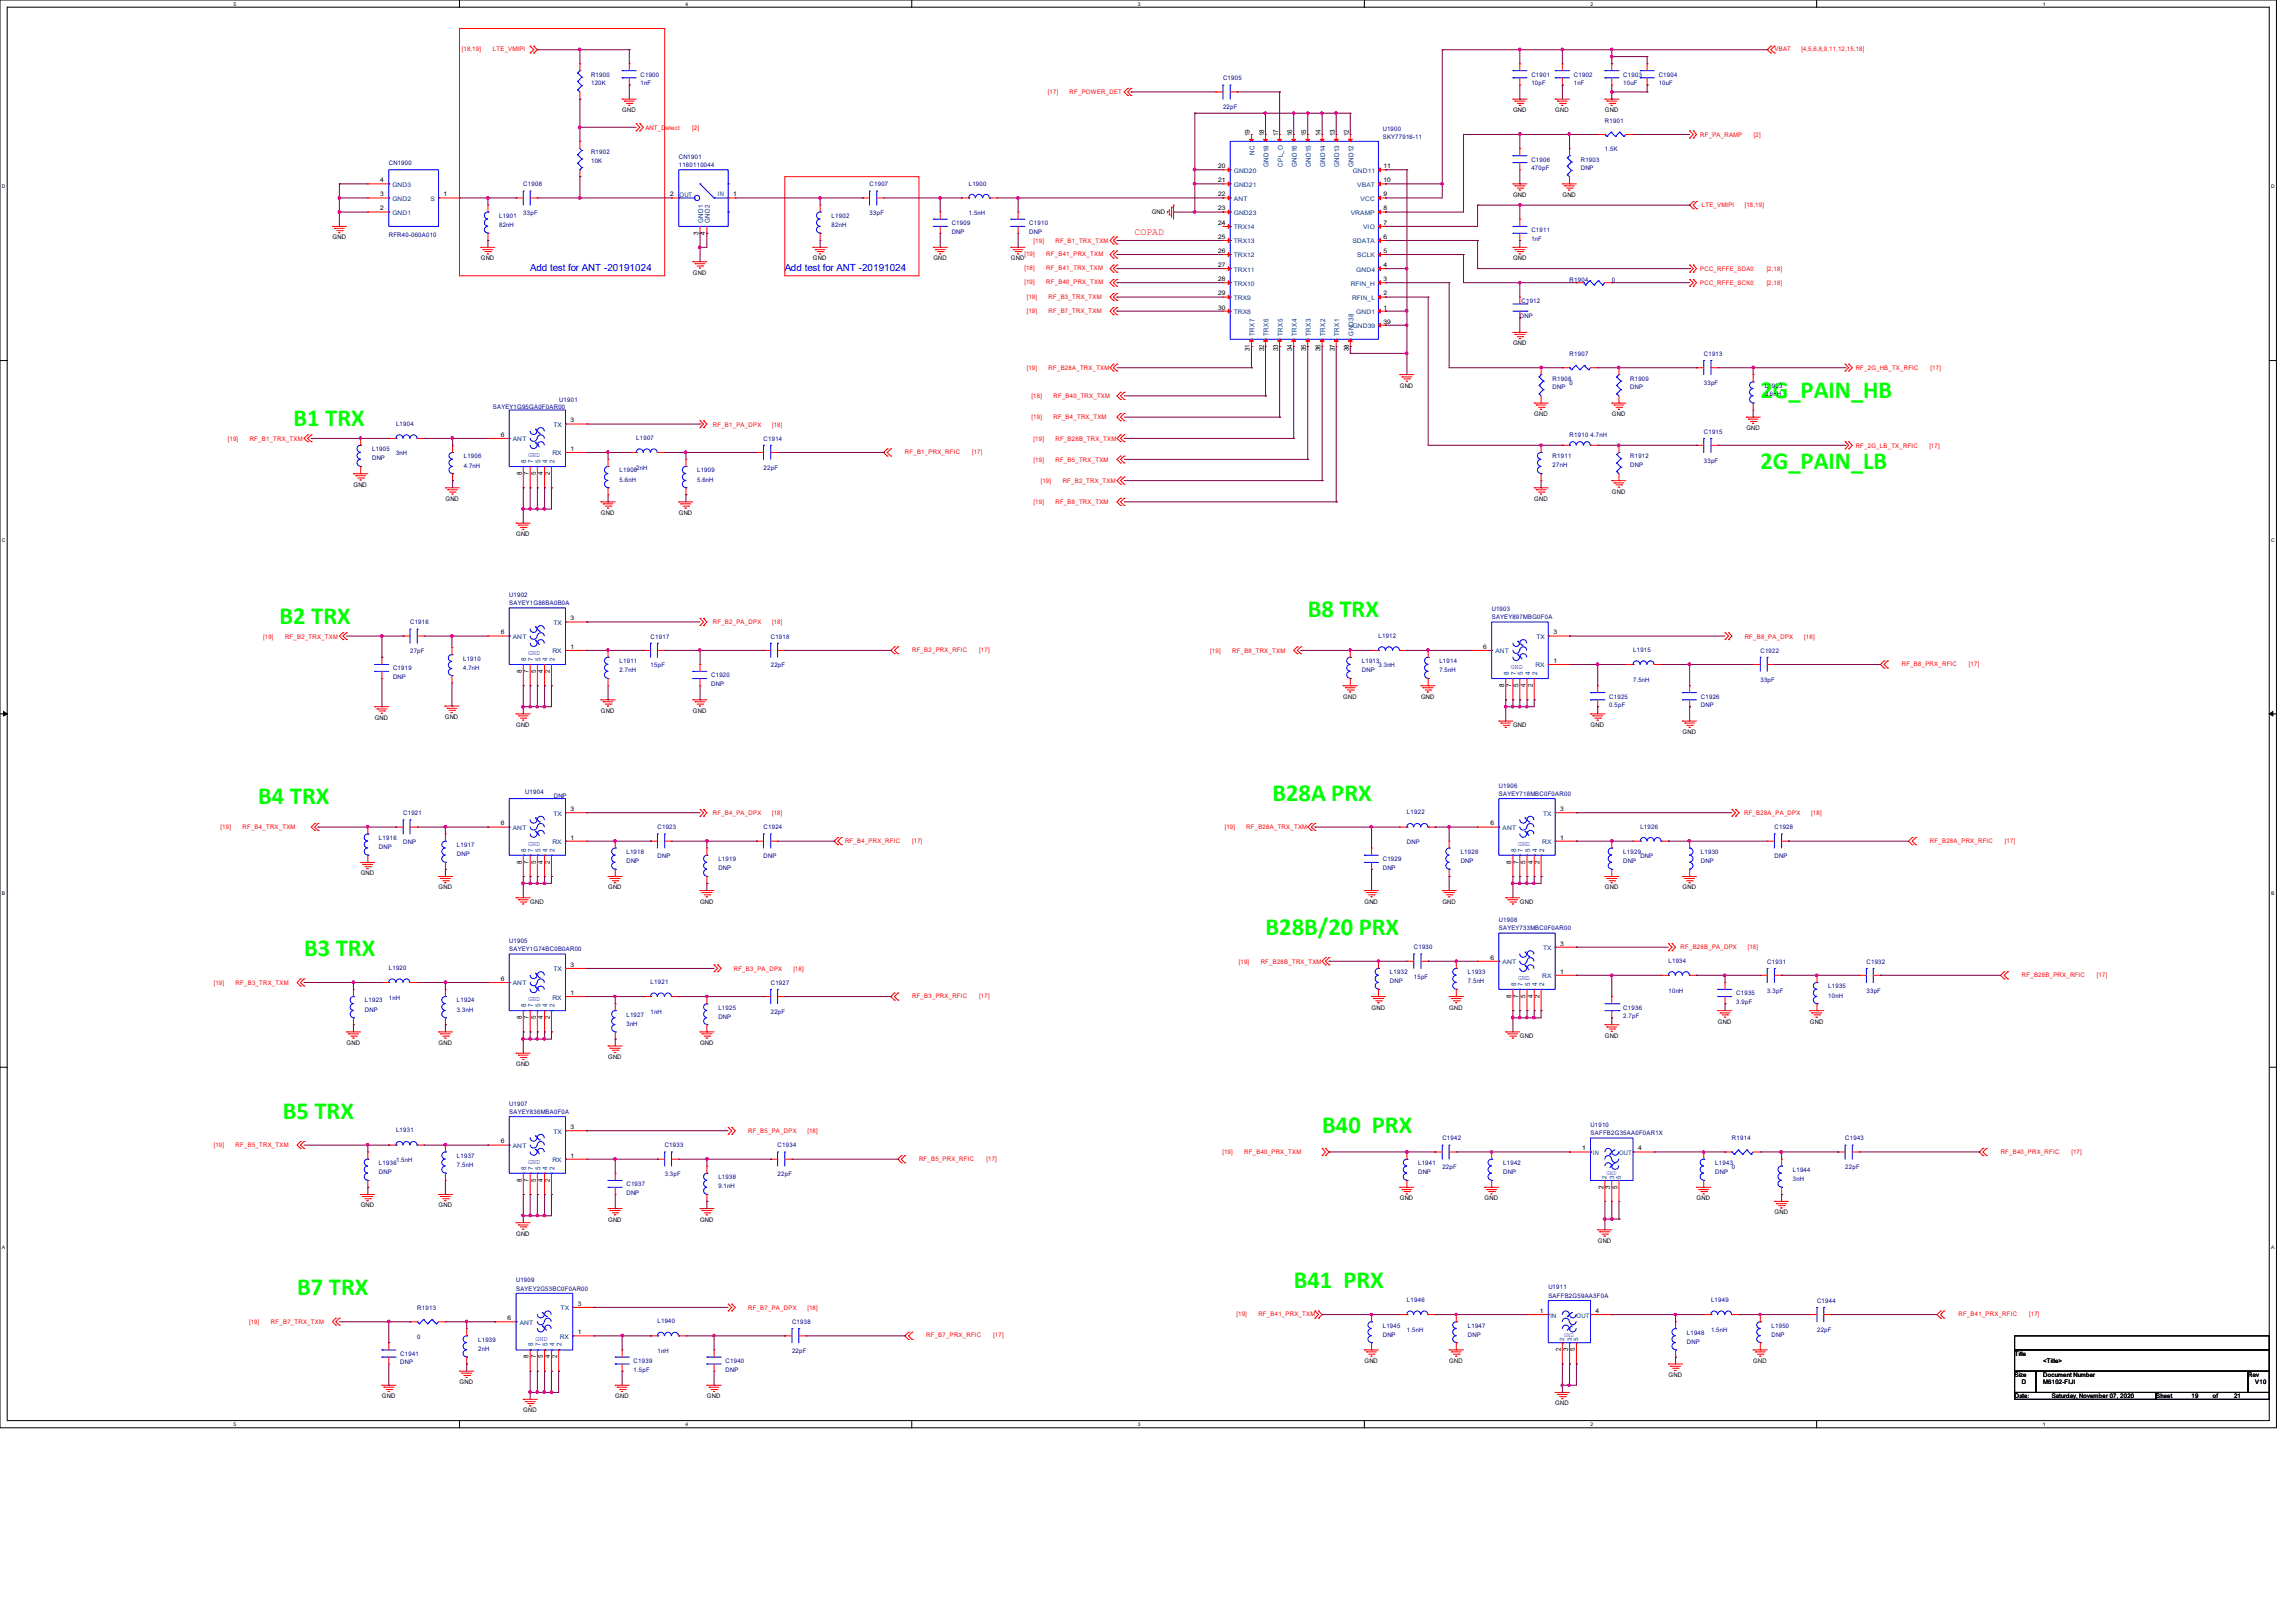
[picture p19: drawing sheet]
<svg xmlns="http://www.w3.org/2000/svg" width="297mm" height="210mm" viewBox="0 0 297 210" stroke-linecap="round" stroke-linejoin="round" font-family="sans-serif">
<defs><g id="words">
<g font-size="3.2" fill="#0f0">
<text x="227.7" y="51.5">2G_PAIN_HB</text>
<text x="38" y="55.2">B1 TRX</text>
<text x="227.7" y="60.6">2G_PAIN_LB</text>
<text x="36.2" y="80.7">B2 TRX</text>
<text x="169.2" y="79.8">B8 TRX</text>
<text x="33.4" y="104.1">B4 TRX</text>
<text x="164.6" y="103.6">B28A PRX</text>
<text x="39.3" y="123.7">B3 TRX</text>
<text x="163.7" y="121">B28B/20 PRX</text>
<text x="36.6" y="144.7">B5 TRX</text>
<text x="171" y="146.6">B40 PRX</text>
<text x="38.4" y="167.6">B7 TRX</text>
<text x="167.3" y="166.7">B41 PRX</text>
</g>
<g font-size="1.3" fill="#00f">
<text x="68.6" y="35.1">Add test for ANT -20191024</text>
<text x="101.5" y="35.1">Add test for ANT -20191024</text>
</g>
<text font-size="1.3" fill="#f00" x="146.8" y="30.4">COPAD</text>
<g font-size=".9">
<text x="161.7" y="17.7" transform="rotate(-90 161.7 17.7)">19</text>
<text x="163.5" y="17.7" transform="rotate(-90 163.5 17.7)">18</text>
<text x="165.3" y="17.7" transform="rotate(-90 165.3 17.7)">17</text>
<text x="167.2" y="17.7" transform="rotate(-90 167.2 17.7)">16</text>
<text x="169" y="17.7" transform="rotate(-90 169 17.7)">15</text>
<text x="170.8" y="17.7" transform="rotate(-90 170.8 17.7)">14</text>
<text x="172.7" y="17.7" transform="rotate(-90 172.7 17.7)">13</text>
<text x="174.5" y="17.7" transform="rotate(-90 174.5 17.7)">12</text>
<text x="90.3" y="30.4" transform="rotate(-90 90.3 30.4)">3</text>
<text x="91.2" y="30.4" transform="rotate(-90 91.2 30.4)">4</text>
<text x="161.7" y="45.5" transform="rotate(-90 161.7 45.5)">31</text>
<text x="163.5" y="45.5" transform="rotate(-90 163.5 45.5)">32</text>
<text x="165.3" y="45.5" transform="rotate(-90 165.3 45.5)">33</text>
<text x="167.2" y="45.5" transform="rotate(-90 167.2 45.5)">34</text>
<text x="169" y="45.5" transform="rotate(-90 169 45.5)">35</text>
<text x="170.8" y="45.5" transform="rotate(-90 170.8 45.5)">36</text>
<text x="172.7" y="45.5" transform="rotate(-90 172.7 45.5)">37</text>
<text x="174.5" y="45.5" transform="rotate(-90 174.5 45.5)">38</text>
<text x="67.5" y="61.5" transform="rotate(-90 67.5 61.5)">8</text>
<text x="68.4" y="61.5" transform="rotate(-90 68.4 61.5)">7</text>
<text x="69.3" y="61.5" transform="rotate(-90 69.3 61.5)">5</text>
<text x="70.2" y="61.5" transform="rotate(-90 70.2 61.5)">4</text>
<text x="71.1" y="61.5" transform="rotate(-90 71.1 61.5)">2</text>
<text x="67.5" y="87.1" transform="rotate(-90 67.5 87.1)">8</text>
<text x="68.4" y="87.1" transform="rotate(-90 68.4 87.1)">7</text>
<text x="69.3" y="87.1" transform="rotate(-90 69.3 87.1)">5</text>
<text x="70.2" y="87.1" transform="rotate(-90 70.2 87.1)">4</text>
<text x="71.1" y="87.1" transform="rotate(-90 71.1 87.1)">2</text>
<text x="194.6" y="88.9" transform="rotate(-90 194.6 88.9)">8</text>
<text x="195.5" y="88.9" transform="rotate(-90 195.5 88.9)">7</text>
<text x="196.4" y="88.9" transform="rotate(-90 196.4 88.9)">5</text>
<text x="197.3" y="88.9" transform="rotate(-90 197.3 88.9)">4</text>
<text x="198.3" y="88.9" transform="rotate(-90 198.3 88.9)">2</text>
<text x="67.5" y="111.8" transform="rotate(-90 67.5 111.8)">8</text>
<text x="68.4" y="111.8" transform="rotate(-90 68.4 111.8)">7</text>
<text x="69.3" y="111.8" transform="rotate(-90 69.3 111.8)">5</text>
<text x="70.2" y="111.8" transform="rotate(-90 70.2 111.8)">4</text>
<text x="71.1" y="111.8" transform="rotate(-90 71.1 111.8)">2</text>
<text x="195.5" y="111.8" transform="rotate(-90 195.5 111.8)">8</text>
<text x="196.4" y="111.8" transform="rotate(-90 196.4 111.8)">7</text>
<text x="197.3" y="111.8" transform="rotate(-90 197.3 111.8)">5</text>
<text x="198.3" y="111.8" transform="rotate(-90 198.3 111.8)">4</text>
<text x="199.2" y="111.8" transform="rotate(-90 199.2 111.8)">2</text>
<text x="67.5" y="131.9" transform="rotate(-90 67.5 131.9)">8</text>
<text x="68.4" y="131.9" transform="rotate(-90 68.4 131.9)">7</text>
<text x="69.3" y="131.9" transform="rotate(-90 69.3 131.9)">5</text>
<text x="70.2" y="131.9" transform="rotate(-90 70.2 131.9)">4</text>
<text x="71.1" y="131.9" transform="rotate(-90 71.1 131.9)">2</text>
<text x="195.5" y="129.1" transform="rotate(-90 195.5 129.1)">8</text>
<text x="196.4" y="129.1" transform="rotate(-90 196.4 129.1)">7</text>
<text x="197.3" y="129.1" transform="rotate(-90 197.3 129.1)">5</text>
<text x="198.3" y="129.1" transform="rotate(-90 198.3 129.1)">4</text>
<text x="199.2" y="129.1" transform="rotate(-90 199.2 129.1)">2</text>
<text x="67.5" y="152.9" transform="rotate(-90 67.5 152.9)">8</text>
<text x="68.4" y="152.9" transform="rotate(-90 68.4 152.9)">7</text>
<text x="69.3" y="152.9" transform="rotate(-90 69.3 152.9)">5</text>
<text x="70.2" y="152.9" transform="rotate(-90 70.2 152.9)">4</text>
<text x="71.1" y="152.9" transform="rotate(-90 71.1 152.9)">2</text>
<text x="207.4" y="153.8" transform="rotate(-90 207.4 153.8)">2</text>
<text x="208.3" y="153.8" transform="rotate(-90 208.3 153.8)">3</text>
<text x="209.2" y="153.8" transform="rotate(-90 209.2 153.8)">5</text>
<text x="68.4" y="175.8" transform="rotate(-90 68.4 175.8)">8</text>
<text x="69.3" y="175.8" transform="rotate(-90 69.3 175.8)">7</text>
<text x="70.2" y="175.8" transform="rotate(-90 70.2 175.8)">5</text>
<text x="71.1" y="175.8" transform="rotate(-90 71.1 175.8)">4</text>
<text x="72.1" y="175.8" transform="rotate(-90 72.1 175.8)">2</text>
<text x="201.9" y="174.8" transform="rotate(-90 201.9 174.8)">2</text>
<text x="202.8" y="174.8" transform="rotate(-90 202.8 174.8)">3</text>
<text x="203.7" y="174.8" transform="rotate(-90 203.7 174.8)">5</text>
</g>
<g font-size=".9" fill="#004080">
<text x="162.3" y="20" transform="rotate(-90 162.3 20)">NC</text>
<text x="164.1" y="21.6" transform="rotate(-90 164.1 21.6)">GND18</text>
<text x="165.9" y="21.6" transform="rotate(-90 165.9 21.6)">CPL_O</text>
<text x="167.7" y="21.6" transform="rotate(-90 167.7 21.6)">GND16</text>
<text x="169.6" y="21.6" transform="rotate(-90 169.6 21.6)">GND15</text>
<text x="171.4" y="21.6" transform="rotate(-90 171.4 21.6)">GND14</text>
<text x="173.2" y="21.6" transform="rotate(-90 173.2 21.6)">GND13</text>
<text x="175.1" y="21.6" transform="rotate(-90 175.1 21.6)">GND12</text>
<text x="90.9" y="28.8" transform="rotate(-90 90.9 28.8)">GND1</text>
<text x="91.8" y="28.8" transform="rotate(-90 91.8 28.8)">GND2</text>
<text x="162.3" y="43.4" transform="rotate(-90 162.3 43.4)">TRX7</text>
<text x="164.1" y="43.4" transform="rotate(-90 164.1 43.4)">TRX6</text>
<text x="165.9" y="43.4" transform="rotate(-90 165.9 43.4)">TRX5</text>
<text x="167.7" y="43.4" transform="rotate(-90 167.7 43.4)">TRX4</text>
<text x="169.6" y="43.4" transform="rotate(-90 169.6 43.4)">TRX3</text>
<text x="171.4" y="43.4" transform="rotate(-90 171.4 43.4)">TRX2</text>
<text x="173.2" y="43.4" transform="rotate(-90 173.2 43.4)">TRX1</text>
<text x="175.1" y="43.4" transform="rotate(-90 175.1 43.4)">GND38</text>
<text x="68.1" y="59.9" transform="rotate(-90 68.1 59.9)">8</text>
<text x="69" y="59.9" transform="rotate(-90 69 59.9)">7</text>
<text x="69.9" y="59.9" transform="rotate(-90 69.9 59.9)">5</text>
<text x="70.8" y="59.9" transform="rotate(-90 70.8 59.9)">4</text>
<text x="71.7" y="59.9" transform="rotate(-90 71.7 59.9)">2</text>
<text x="68.1" y="85.5" transform="rotate(-90 68.1 85.5)">8</text>
<text x="69" y="85.5" transform="rotate(-90 69 85.5)">7</text>
<text x="69.9" y="85.5" transform="rotate(-90 69.9 85.5)">5</text>
<text x="70.8" y="85.5" transform="rotate(-90 70.8 85.5)">4</text>
<text x="71.7" y="85.5" transform="rotate(-90 71.7 85.5)">2</text>
<text x="195.2" y="87.3" transform="rotate(-90 195.2 87.3)">8</text>
<text x="196.1" y="87.3" transform="rotate(-90 196.1 87.3)">7</text>
<text x="197" y="87.3" transform="rotate(-90 197 87.3)">5</text>
<text x="197.9" y="87.3" transform="rotate(-90 197.9 87.3)">4</text>
<text x="198.9" y="87.3" transform="rotate(-90 198.9 87.3)">2</text>
<text x="68.1" y="110.2" transform="rotate(-90 68.1 110.2)">8</text>
<text x="69" y="110.2" transform="rotate(-90 69 110.2)">7</text>
<text x="69.9" y="110.2" transform="rotate(-90 69.9 110.2)">5</text>
<text x="70.8" y="110.2" transform="rotate(-90 70.8 110.2)">4</text>
<text x="71.7" y="110.2" transform="rotate(-90 71.7 110.2)">2</text>
<text x="196.1" y="110.2" transform="rotate(-90 196.1 110.2)">8</text>
<text x="197" y="110.2" transform="rotate(-90 197 110.2)">7</text>
<text x="197.9" y="110.2" transform="rotate(-90 197.9 110.2)">5</text>
<text x="198.9" y="110.2" transform="rotate(-90 198.9 110.2)">4</text>
<text x="199.8" y="110.2" transform="rotate(-90 199.8 110.2)">2</text>
<text x="68.1" y="130.3" transform="rotate(-90 68.1 130.3)">8</text>
<text x="69" y="130.3" transform="rotate(-90 69 130.3)">7</text>
<text x="69.9" y="130.3" transform="rotate(-90 69.9 130.3)">5</text>
<text x="70.8" y="130.3" transform="rotate(-90 70.8 130.3)">4</text>
<text x="71.7" y="130.3" transform="rotate(-90 71.7 130.3)">2</text>
<text x="196.1" y="127.6" transform="rotate(-90 196.1 127.6)">8</text>
<text x="197" y="127.6" transform="rotate(-90 197 127.6)">7</text>
<text x="197.9" y="127.6" transform="rotate(-90 197.9 127.6)">5</text>
<text x="198.9" y="127.6" transform="rotate(-90 198.9 127.6)">4</text>
<text x="199.8" y="127.6" transform="rotate(-90 199.8 127.6)">2</text>
<text x="68.1" y="151.3" transform="rotate(-90 68.1 151.3)">8</text>
<text x="69" y="151.3" transform="rotate(-90 69 151.3)">7</text>
<text x="69.9" y="151.3" transform="rotate(-90 69.9 151.3)">5</text>
<text x="70.8" y="151.3" transform="rotate(-90 70.8 151.3)">4</text>
<text x="71.7" y="151.3" transform="rotate(-90 71.7 151.3)">2</text>
<text x="69" y="174.2" transform="rotate(-90 69 174.2)">8</text>
<text x="69.9" y="174.2" transform="rotate(-90 69.9 174.2)">7</text>
<text x="70.8" y="174.2" transform="rotate(-90 70.8 174.2)">5</text>
<text x="71.7" y="174.2" transform="rotate(-90 71.7 174.2)">4</text>
<text x="72.7" y="174.2" transform="rotate(-90 72.7 174.2)">2</text>
</g>
<g font-size=".9" fill="#00f">
<text x="68.3" y="59.2">GND</text>
<text x="68.3" y="84.8">GND</text>
<text x="195.4" y="86.6">GND</text>
<text x="68.3" y="109.5">GND</text>
<text x="196.4" y="109.5">GND</text>
<text x="68.3" y="129.6">GND</text>
<text x="196.4" y="126.8">GND</text>
<text x="68.3" y="150.6">GND</text>
<text x="69.3" y="173.5">GND</text>
</g>
<g font-size=".8" fill="#f00">
<text x="59.7" y="6.6">[18,19]</text>
<text x="63.8" y="6.6">LTE_VMIPI</text>
<text x="229.5" y="6.6">VBAT</text>
<text x="233" y="6.6">[4,5,6,8,9,11,12,15,18]</text>
<text x="83.5" y="16.8">ANT_Detect</text>
<text x="89.5" y="16.8">[2]</text>
<text x="135.6" y="12.2">[17]</text>
<text x="138.4" y="12.2">RF_POWER_DET</text>
<text x="219.9" y="17.7">RF_PA_RAMP</text>
<text x="226.9" y="17.7">[2]</text>
<text x="220.1" y="26.8">LTE_VMIPI</text>
<text x="225.7" y="26.8">[18,19]</text>
<text x="132.5" y="35">[18]</text>
<text x="132.5" y="33.1">[19]</text>
<text x="133.7" y="31.4">[19]</text>
<text x="135.3" y="35">RF_B41_TRX_TXM</text>
<text x="135.3" y="33.1">RF_B41_PRX_TXM</text>
<text x="136.5" y="31.4">RF_B1_TRX_TXM</text>
<text x="219.9" y="35.1">PCC_RFFE_SDA0</text>
<text x="228.5" y="35.1">[2,18]</text>
<text x="132.5" y="36.8">[19]</text>
<text x="132.8" y="38.7">[19]</text>
<text x="132.8" y="40.6">[19]</text>
<text x="135.3" y="36.8">RF_B40_PRX_TXM</text>
<text x="135.6" y="38.7">RF_B3_TRX_TXM</text>
<text x="135.6" y="40.6">RF_B7_TRX_TXM</text>
<text x="219.9" y="36.9">PCC_RFFE_SCK0</text>
<text x="228.5" y="36.9">[2,18]</text>
<text x="132.8" y="47.9">[19]</text>
<text x="135.6" y="47.9">RF_B28A_TRX_TXM</text>
<text x="240" y="47.9">RF_2G_HB_TX_RFIC</text>
<text x="249.7" y="47.9">[17]</text>
<text x="133.4" y="51.4">[18]</text>
<text x="136.3" y="51.4">RF_B40_TRX_TXM</text>
<text x="29.5" y="57">[19]</text>
<text x="32.3" y="57">RF_B1_TRX_TXM</text>
<text x="92.2" y="55.2">RF_B1_PA_DPX</text>
<text x="99.9" y="55.2">[18]</text>
<text x="117.1" y="58.8">RF_B1_PRX_RFIC</text>
<text x="125.7" y="58.8">[17]</text>
<text x="133.4" y="54.2">[19]</text>
<text x="133.7" y="57">[19]</text>
<text x="133.7" y="59.8">[19]</text>
<text x="136.3" y="54.2">RF_B4_TRX_TXM</text>
<text x="136.5" y="57">RF_B28B_TRX_TXM</text>
<text x="136.5" y="59.8">RF_B5_TRX_TXM</text>
<text x="240" y="57.9">RF_2G_LB_TX_RFIC</text>
<text x="249.6" y="57.9">[17]</text>
<text x="133.7" y="65.2">[19]</text>
<text x="134.6" y="62.5">[19]</text>
<text x="136.5" y="65.2">RF_B8_TRX_TXM</text>
<text x="137.5" y="62.5">RF_B2_TRX_TXM</text>
<text x="34" y="82.6">[19]</text>
<text x="36.9" y="82.6">RF_B2_TRX_TXM</text>
<text x="92.2" y="80.8">RF_B2_PA_DPX</text>
<text x="99.9" y="80.8">[18]</text>
<text x="225.7" y="82.6">RF_B8_PA_DPX</text>
<text x="233.4" y="82.6">[18]</text>
<text x="118" y="84.4">RF_B2_PRX_RFIC</text>
<text x="126.7" y="84.4">[17]</text>
<text x="156.6" y="84.5">[19]</text>
<text x="159.4" y="84.5">RF_B8_TRX_TXM</text>
<text x="246" y="86.2">RF_B8_PRX_RFIC</text>
<text x="254.7" y="86.2">[17]</text>
<text x="28.5" y="107.3">[19]</text>
<text x="31.4" y="107.3">RF_B4_TRX_TXM</text>
<text x="92.2" y="105.5">RF_B4_PA_DPX</text>
<text x="99.9" y="105.5">[18]</text>
<text x="158.4" y="107.3">[19]</text>
<text x="161.2" y="107.3">RF_B28A_TRX_TXM</text>
<text x="225.6" y="105.5">RF_B28A_PA_DPX</text>
<text x="234.3" y="105.5">[18]</text>
<text x="109.3" y="109.1">RF_B4_PRX_RFIC</text>
<text x="118" y="109.1">[17]</text>
<text x="249.7" y="109.1">RF_B28A_PRX_RFIC</text>
<text x="259.3" y="109.1">[17]</text>
<text x="94.9" y="125.6">RF_B3_PA_DPX</text>
<text x="102.6" y="125.6">[18]</text>
<text x="160.2" y="124.7">[19]</text>
<text x="163.1" y="124.7">RF_B28B_TRX_TXM</text>
<text x="217.4" y="122.9">RF_B28B_PA_DPX</text>
<text x="226.1" y="122.9">[18]</text>
<text x="27.6" y="127.4">[19]</text>
<text x="30.5" y="127.4">RF_B3_TRX_TXM</text>
<text x="118" y="129.2">RF_B3_PRX_RFIC</text>
<text x="126.7" y="129.2">[17]</text>
<text x="261.6" y="126.4">RF_B28B_PRX_RFIC</text>
<text x="271.2" y="126.4">[17]</text>
<text x="27.6" y="148.5">[19]</text>
<text x="30.5" y="148.5">RF_B5_TRX_TXM</text>
<text x="96.8" y="146.6">RF_B5_PA_DPX</text>
<text x="104.4" y="146.6">[18]</text>
<text x="158.1" y="149.3">[19]</text>
<text x="161" y="149.3">RF_B40_PRX_TXM</text>
<text x="258.8" y="149.3">RF_B40_PRX_RFIC</text>
<text x="267.9" y="149.3">[17]</text>
<text x="118.9" y="150.2">RF_B5_PRX_RFIC</text>
<text x="127.6" y="150.2">[17]</text>
<text x="32.2" y="171.3">[19]</text>
<text x="35.1" y="171.3">RF_B7_TRX_TXM</text>
<text x="96.8" y="169.5">RF_B7_PA_DPX</text>
<text x="104.4" y="169.5">[18]</text>
<text x="119.8" y="173.1">RF_B7_PRX_RFIC</text>
<text x="128.5" y="173.1">[17]</text>
<text x="159.9" y="170.3">[19]</text>
<text x="162.8" y="170.3">RF_B41_PRX_TXM</text>
<text x="253.3" y="170.3">RF_B41_PRX_RFIC</text>
<text x="262.5" y="170.3">[17]</text>
</g>
<g font-size=".8" fill="#000080">
<text x="76.5" y="9.9">R1900</text>
<text x="76.5" y="11">120K</text>
<text x="82.9" y="9.9">C1900</text>
<text x="82.9" y="11">1nF</text>
<text x="158.2" y="10.4">C1905</text>
<text x="198.1" y="9.9">C1901</text>
<text x="198.1" y="11">10pF</text>
<text x="203.6" y="9.9">C1902</text>
<text x="203.6" y="11">1nF</text>
<text x="210" y="9.9">C1903</text>
<text x="210" y="11">10uF</text>
<text x="214.6" y="9.9">C1904</text>
<text x="214.6" y="11">10uF</text>
<text x="158.2" y="14.1">22pF</text>
<text x="178.9" y="16.9">U1900</text>
<text x="178.9" y="17.9">SKY77916-11</text>
<text x="207.6" y="15.9">R1901</text>
<text x="50.3" y="21.3">CN1900</text>
<text x="76.5" y="20">R1902</text>
<text x="76.5" y="21.1">10K</text>
<text x="87.8" y="20.5">CN1901</text>
<text x="87.8" y="21.6">1180110044</text>
<text x="198.1" y="20.9">C1906</text>
<text x="198.1" y="22">470pF</text>
<text x="204.5" y="20.9">R1903</text>
<text x="204.5" y="22">DNP</text>
<text x="207.6" y="19.6">1.5K</text>
<text x="64.6" y="28.2">L1901</text>
<text x="64.6" y="29.4">82nH</text>
<text x="67.7" y="24.1">C1908</text>
<text x="67.7" y="27.9">33pF</text>
<text x="107.6" y="28.2">L1902</text>
<text x="107.6" y="29.4">82nH</text>
<text x="112.5" y="24.1">C1907</text>
<text x="112.5" y="27.9">33pF</text>
<text x="123.1" y="29.1">C1909</text>
<text x="125.3" y="24">L1900</text>
<text x="125.3" y="27.9">1.5nH</text>
<text x="133.1" y="29.1">C1910</text>
<text x="50.3" y="30.6">RFR40-060A010</text>
<text x="123.1" y="30.2">DNP</text>
<text x="133.1" y="30.2">DNP</text>
<text x="198.1" y="30.1">C1911</text>
<text x="198.1" y="31.2">1nF</text>
<text x="196.6" y="41.1">DNP</text>
<text x="196.8" y="39.2">C1912</text>
<text x="203" y="36.4">R1904</text>
<text x="208.5" y="36.4">0</text>
<text x="203" y="46.1">R1907</text>
<text x="220.4" y="46.1">C1913</text>
<text x="63.8" y="52.9">SAYEY1G95GA0F0AR00</text>
<text x="72.4" y="52">U1901</text>
<text x="200.8" y="49.2">R1908</text>
<text x="200.8" y="50.3">DNP</text>
<text x="203" y="49.8">0</text>
<text x="210.9" y="49.2">R1909</text>
<text x="210.9" y="50.3">DNP</text>
<text x="220.4" y="49.8">33pF</text>
<text x="228.3" y="50.2">L1903</text>
<text x="228.3" y="51.3">3.6nH</text>
<text x="48.1" y="58.4">L1905</text>
<text x="48.1" y="59.6">DNP</text>
<text x="51.2" y="55.1">L1904</text>
<text x="51.2" y="58.9">3nH</text>
<text x="60" y="59.3">L1906</text>
<text x="82.3" y="56.9">L1907</text>
<text x="98.8" y="57">C1914</text>
<text x="200.8" y="59.3">R1911</text>
<text x="203" y="56.6">R1910</text>
<text x="205.8" y="56.6">4.7nH</text>
<text x="210.9" y="59.3">R1912</text>
<text x="220.4" y="56.1">C1915</text>
<text x="220.4" y="59.9">33pF</text>
<text x="60" y="60.5">4.7nH</text>
<text x="80.1" y="61.1">L1908</text>
<text x="80.1" y="62.3">5.6nH</text>
<text x="82.3" y="60.7">2nH</text>
<text x="90.2" y="61.1">L1909</text>
<text x="90.2" y="62.3">5.6nH</text>
<text x="98.8" y="60.7">22pF</text>
<text x="200.8" y="60.4">27nH</text>
<text x="210.9" y="60.4">DNP</text>
<text x="65.9" y="77.2">U1902</text>
<text x="53" y="80.8">C1916</text>
<text x="65.9" y="78.3">SAYEY1G88BA0B0A</text>
<text x="84.2" y="82.6">C1917</text>
<text x="99.7" y="82.6">C1918</text>
<text x="178.3" y="82.5">L1912</text>
<text x="193" y="79">U1903</text>
<text x="193" y="80.1">SAYEY897MBG0F0A</text>
<text x="50.8" y="86.7">C1919</text>
<text x="50.8" y="87.8">DNP</text>
<text x="53" y="84.5">27pF</text>
<text x="59.9" y="85.5">L1910</text>
<text x="59.9" y="86.7">4.7nH</text>
<text x="80.1" y="85.8">L1911</text>
<text x="80.1" y="87">2.7nH</text>
<text x="84.2" y="86.4">15pF</text>
<text x="92" y="87.6">C1920</text>
<text x="92" y="88.7">DNP</text>
<text x="99.7" y="86.4">22pF</text>
<text x="176.2" y="85.8">L1913</text>
<text x="176.2" y="87">DNP</text>
<text x="178.3" y="86.4">3.3nH</text>
<text x="186.2" y="85.8">L1914</text>
<text x="186.2" y="87">7.5nH</text>
<text x="211.3" y="84.4">L1915</text>
<text x="211.3" y="88.2">7.5nH</text>
<text x="227.7" y="84.5">C1922</text>
<text x="227.7" y="88.2">33pF</text>
<text x="208.2" y="90.4">C1925</text>
<text x="208.2" y="91.5">0.5pF</text>
<text x="220" y="90.4">C1926</text>
<text x="220" y="91.5">DNP</text>
<text x="193.9" y="101.9">U1906</text>
<text x="52.2" y="105.5">C1921</text>
<text x="67.9" y="102.7">U1904</text>
<text x="71.6" y="103.2">DNP</text>
<text x="85.1" y="107.3">C1923</text>
<text x="98.8" y="107.3">C1924</text>
<text x="182" y="105.4">L1922</text>
<text x="193.9" y="103">SAYEY718MBC0F0AR00</text>
<text x="212.2" y="107.2">L1926</text>
<text x="229.5" y="107.3">C1928</text>
<text x="49" y="108.7">L1916</text>
<text x="49" y="109.9">DNP</text>
<text x="52.2" y="109.2">DNP</text>
<text x="59.1" y="109.6">L1917</text>
<text x="59.1" y="110.8">DNP</text>
<text x="81" y="110.5">L1918</text>
<text x="81" y="111.7">DNP</text>
<text x="85.1" y="111">DNP</text>
<text x="92.9" y="111.4">L1919</text>
<text x="92.9" y="112.6">DNP</text>
<text x="98.8" y="111">DNP</text>
<text x="178.9" y="111.4">C1929</text>
<text x="178.9" y="112.5">DNP</text>
<text x="182" y="109.2">DNP</text>
<text x="188.9" y="110.5">L1928</text>
<text x="188.9" y="111.7">DNP</text>
<text x="210" y="110.5">L1929</text>
<text x="210" y="111.7">DNP</text>
<text x="212.2" y="111">DNP</text>
<text x="220" y="110.5">L1930</text>
<text x="220" y="111.7">DNP</text>
<text x="229.5" y="111">DNP</text>
<text x="193.9" y="119.3">U1908</text>
<text x="50.3" y="125.5">L1920</text>
<text x="65.9" y="122">U1905</text>
<text x="65.9" y="123.1">SAYEY1G74BC0B0AR00</text>
<text x="182.9" y="122.9">C1930</text>
<text x="193.9" y="120.4">SAYEY733MBC0F0AR00</text>
<text x="215.8" y="124.6">L1934</text>
<text x="228.6" y="124.7">C1931</text>
<text x="241.4" y="124.7">C1932</text>
<text x="47.2" y="129.7">L1923</text>
<text x="47.2" y="130.9">DNP</text>
<text x="50.3" y="129.3">1nH</text>
<text x="59.1" y="129.7">L1924</text>
<text x="59.1" y="130.9">3.3nH</text>
<text x="81" y="131.5">L1927</text>
<text x="84.2" y="127.3">L1921</text>
<text x="84.2" y="131.2">1nH</text>
<text x="92.9" y="130.6">L1925</text>
<text x="92.9" y="131.8">DNP</text>
<text x="99.7" y="127.4">C1927</text>
<text x="99.7" y="131.2">22pF</text>
<text x="179.8" y="126.1">L1932</text>
<text x="179.8" y="127.3">DNP</text>
<text x="182.9" y="126.6">15pF</text>
<text x="189.9" y="126.1">L1933</text>
<text x="189.9" y="127.3">7.5nH</text>
<text x="210" y="130.6">C1936</text>
<text x="210" y="131.7">2.7pF</text>
<text x="215.8" y="128.4">10nH</text>
<text x="224.6" y="128.8">C1935</text>
<text x="224.6" y="129.9">3.9pF</text>
<text x="228.6" y="128.4">3.3pF</text>
<text x="236.5" y="127.9">L1935</text>
<text x="236.5" y="129.1">10nH</text>
<text x="241.4" y="128.4">33pF</text>
<text x="81" y="132.7">3nH</text>
<text x="65.9" y="143">U1907</text>
<text x="51.2" y="146.5">L1931</text>
<text x="59.1" y="149.8">L1937</text>
<text x="65.9" y="144.1">SAYEY836MBA0F0A</text>
<text x="86" y="148.5">C1933</text>
<text x="100.6" y="148.5">C1934</text>
<text x="186.6" y="147.5">C1942</text>
<text x="205.8" y="145.8">U1910</text>
<text x="205.8" y="146.9">SAFFB2G35AA0F0AR1X</text>
<text x="224" y="147.5">R1914</text>
<text x="238.7" y="147.5">C1943</text>
<text x="49" y="150.7">L1936</text>
<text x="49" y="151.9">DNP</text>
<text x="51.2" y="150.4">1.5nH</text>
<text x="59.1" y="151">7.5nH</text>
<text x="81" y="153.5">C1937</text>
<text x="81" y="154.6">DNP</text>
<text x="86" y="152.2">3.3pF</text>
<text x="92.9" y="152.6">L1938</text>
<text x="92.9" y="153.8">9.1nH</text>
<text x="100.6" y="152.2">22pF</text>
<text x="183.4" y="150.7">L1941</text>
<text x="183.4" y="151.9">DNP</text>
<text x="186.6" y="151.3">22pF</text>
<text x="194.4" y="150.7">L1942</text>
<text x="194.4" y="151.9">DNP</text>
<text x="221.9" y="150.7">L1943</text>
<text x="221.9" y="151.9">DNP</text>
<text x="224" y="151.3">0</text>
<text x="231.9" y="151.6">L1944</text>
<text x="231.9" y="152.8">3nH</text>
<text x="238.7" y="151.3">22pF</text>
<text x="66.8" y="165.9">U1909</text>
<text x="66.8" y="167">SAYEY2G53BC0F0AR00</text>
<text x="200.3" y="166.8">U1911</text>
<text x="200.3" y="167.9">SAFFB2G59AA3F0A</text>
<text x="54" y="169.5">R1913</text>
<text x="54" y="173.2">0</text>
<text x="61.9" y="173.6">L1939</text>
<text x="85.1" y="171.2">L1940</text>
<text x="102.5" y="171.3">C1938</text>
<text x="178.9" y="171.8">L1945</text>
<text x="178.9" y="173">DNP</text>
<text x="182" y="168.5">L1946</text>
<text x="182" y="172.3">1.5nH</text>
<text x="189.9" y="171.8">L1947</text>
<text x="189.9" y="173">DNP</text>
<text x="218.2" y="172.7">L1948</text>
<text x="218.2" y="173.9">DNP</text>
<text x="221.3" y="168.5">L1949</text>
<text x="221.3" y="172.3">1.5nH</text>
<text x="229.2" y="171.8">L1950</text>
<text x="229.2" y="173">DNP</text>
<text x="235" y="168.6">C1944</text>
<text x="235" y="172.3">22pF</text>
<text x="51.8" y="175.4">C1941</text>
<text x="51.8" y="176.5">DNP</text>
<text x="61.9" y="174.8">2nH</text>
<text x="82" y="176.4">C1939</text>
<text x="82" y="177.5">1.5pF</text>
<text x="85.1" y="175">1nH</text>
<text x="93.9" y="176.4">C1940</text>
<text x="93.9" y="177.5">DNP</text>
<text x="102.5" y="175">22pF</text>
</g>
<g font-size=".8">
<text x="80.5" y="14.5">GND</text>
<text x="195.7" y="14.5">GND</text>
<text x="201.2" y="14.5">GND</text>
<text x="207.6" y="14.5">GND</text>
<text x="49.2" y="23.6">4</text>
<text x="157.6" y="21.8">20</text>
<text x="157.6" y="23.6">21</text>
<text x="179" y="23.6">10</text>
<text x="179" y="21.8">11</text>
<text x="49.2" y="27.2">2</text>
<text x="49.2" y="25.4">3</text>
<text x="57.4" y="25.4">1</text>
<text x="86.7" y="25.4">2</text>
<text x="94.8" y="25.4">1</text>
<text x="149" y="27.6">GND</text>
<text x="157.6" y="25.4">22</text>
<text x="157.6" y="27.2">23</text>
<text x="157.6" y="29.1">24</text>
<text x="179" y="29.1">7</text>
<text x="179" y="27.2">8</text>
<text x="179" y="25.4">9</text>
<text x="195.7" y="25.5">GND</text>
<text x="202.1" y="25.5">GND</text>
<text x="43" y="30.9">GND</text>
<text x="62.2" y="33.7">GND</text>
<text x="89.6" y="35.5">GND</text>
<text x="105.2" y="33.7">GND</text>
<text x="120.7" y="33.7">GND</text>
<text x="130.8" y="33.7">GND</text>
<text x="157.6" y="30.9">25</text>
<text x="157.6" y="32.7">26</text>
<text x="157.6" y="34.5">27</text>
<text x="179" y="34.5">4</text>
<text x="179" y="32.7">5</text>
<text x="179" y="30.9">6</text>
<text x="195.7" y="33.7">GND</text>
<text x="157.6" y="36.4">28</text>
<text x="157.6" y="38.2">29</text>
<text x="157.6" y="40">30</text>
<text x="179" y="40">1</text>
<text x="179" y="38.2">2</text>
<text x="179" y="36.4">3</text>
<text x="179" y="41.9">39</text>
<text x="195.7" y="44.7">GND</text>
<text x="181.1" y="50.2">GND</text>
<text x="198.5" y="53.8">GND</text>
<text x="208.5" y="53.8">GND</text>
<text x="64.8" y="56.5">6</text>
<text x="73.8" y="58.3">1</text>
<text x="73.8" y="54.7">3</text>
<text x="225.9" y="55.6">GND</text>
<text x="45.7" y="62.9">GND</text>
<text x="57.6" y="64.8">GND</text>
<text x="198.5" y="64.8">GND</text>
<text x="208.5" y="63.9">GND</text>
<text x="66.8" y="69.3">GND</text>
<text x="77.7" y="66.6">GND</text>
<text x="87.8" y="66.6">GND</text>
<text x="64.8" y="82.1">6</text>
<text x="73.8" y="83.9">1</text>
<text x="73.8" y="80.3">3</text>
<text x="191.9" y="83.9">6</text>
<text x="200.9" y="82.1">3</text>
<text x="200.9" y="85.8">1</text>
<text x="48.5" y="93.1">GND</text>
<text x="57.5" y="93">GND</text>
<text x="66.8" y="94.1">GND</text>
<text x="77.7" y="92.2">GND</text>
<text x="89.6" y="92.2">GND</text>
<text x="173.7" y="90.4">GND</text>
<text x="183.8" y="90.4">GND</text>
<text x="195.7" y="94.1">GND</text>
<text x="205.8" y="94.1">GND</text>
<text x="217.6" y="95">GND</text>
<text x="64.8" y="106.8">6</text>
<text x="73.8" y="104.9">3</text>
<text x="192.8" y="106.8">6</text>
<text x="201.8" y="104.9">3</text>
<text x="46.7" y="113.2">GND</text>
<text x="73.8" y="108.6">1</text>
<text x="201.8" y="108.6">1</text>
<text x="56.7" y="115.1">GND</text>
<text x="68.6" y="116.9">GND</text>
<text x="78.7" y="115.1">GND</text>
<text x="90.6" y="116.9">GND</text>
<text x="176.5" y="116.9">GND</text>
<text x="186.6" y="116.9">GND</text>
<text x="196.6" y="116.9">GND</text>
<text x="207.6" y="115.1">GND</text>
<text x="217.6" y="115.1">GND</text>
<text x="73.8" y="125.1">3</text>
<text x="192.8" y="124.2">6</text>
<text x="201.8" y="126">1</text>
<text x="201.8" y="122.3">3</text>
<text x="64.8" y="126.9">6</text>
<text x="73.8" y="128.7">1</text>
<text x="177.4" y="130.6">GND</text>
<text x="187.5" y="130.6">GND</text>
<text x="44.8" y="135.2">GND</text>
<text x="56.7" y="135.2">GND</text>
<text x="66.8" y="137.9">GND</text>
<text x="78.7" y="137">GND</text>
<text x="90.6" y="135.2">GND</text>
<text x="196.6" y="134.3">GND</text>
<text x="207.6" y="134.3">GND</text>
<text x="222.2" y="132.5">GND</text>
<text x="234.1" y="132.5">GND</text>
<text x="64.8" y="148">6</text>
<text x="73.8" y="149.8">1</text>
<text x="73.8" y="146.1">3</text>
<text x="204.7" y="148.8">1</text>
<text x="211.9" y="148.8">4</text>
<text x="181.1" y="155.3">GND</text>
<text x="192" y="155.3">GND</text>
<text x="219.5" y="155.3">GND</text>
<text x="46.7" y="156.2">GND</text>
<text x="56.7" y="156.2">GND</text>
<text x="66.8" y="159.9">GND</text>
<text x="78.7" y="158.1">GND</text>
<text x="90.6" y="158.1">GND</text>
<text x="206.7" y="160.8">GND</text>
<text x="229.5" y="157.1">GND</text>
<text x="65.7" y="170.8">6</text>
<text x="74.7" y="172.6">1</text>
<text x="74.7" y="169">3</text>
<text x="199.2" y="169.9">1</text>
<text x="206.4" y="169.9">4</text>
<text x="59.4" y="179.1">GND</text>
<text x="176.5" y="176.4">GND</text>
<text x="187.5" y="176.4">GND</text>
<text x="215.8" y="178.2">GND</text>
<text x="226.8" y="176.4">GND</text>
<text x="260.6" y="175.4">Title</text>
<text x="260.6" y="178.2">Size</text>
<text x="261.6" y="179.1">D</text>
<text x="264.3" y="178.2">Document Number</text>
<text x="264.3" y="179.1">M6102-FIJI</text>
<text x="264.3" y="176.4">&lt;Title&gt;</text>
<text x="290.8" y="178.2">Rev</text>
<text x="291.7" y="179.1">V10</text>
<text x="49.4" y="180.9">GND</text>
<text x="67.7" y="182.8">GND</text>
<text x="79.6" y="180.9">GND</text>
<text x="91.4" y="180.9">GND</text>
<text x="201.2" y="181.8">GND</text>
<text x="260.6" y="180.9">Date:</text>
<text x="265.4" y="180.9">Saturday, November 07, 2020</text>
<text x="278.9" y="180.9">Sheet</text>
<text x="283.5" y="180.9">19</text>
<text x="286.2" y="180.9">of</text>
<text x="289" y="180.9">21</text>
</g>
<g font-size=".8" fill="#004080">
<text x="159.6" y="22.4">GND20</text>
<text x="175" y="22.4">GND11</text>
<text x="50.8" y="27.8">GND1</text>
<text x="50.8" y="26">GND2</text>
<text x="50.8" y="24.2">GND3</text>
<text x="55.7" y="26">S</text>
<text x="87.9" y="25.5">OUT</text>
<text x="92.8" y="25.4">IN</text>
<text x="159.6" y="24.2">GND21</text>
<text x="159.6" y="26">ANT</text>
<text x="159.6" y="27.8">GND23</text>
<text x="159.6" y="29.7">TRX14</text>
<text x="174.7" y="27.8">VRAMP</text>
<text x="175.6" y="24.2">VBAT</text>
<text x="176" y="26">VCC</text>
<text x="176.3" y="29.7">VIO</text>
<text x="159.6" y="31.5">TRX13</text>
<text x="159.6" y="33.3">TRX12</text>
<text x="159.6" y="35.1">TRX11</text>
<text x="174.9" y="31.5">SDATA</text>
<text x="175.4" y="35.1">GND4</text>
<text x="175.6" y="33.3">SCLK</text>
<text x="159.6" y="37">TRX10</text>
<text x="159.6" y="38.8">TRX9</text>
<text x="159.6" y="40.6">TRX8</text>
<text x="174.7" y="37">RFIN_H</text>
<text x="174.9" y="38.8">RFIN_L</text>
<text x="175.4" y="40.6">GND1</text>
<text x="175" y="42.5">GND39</text>
<text x="66.3" y="57.1">ANT</text>
<text x="71.5" y="58.9">RX</text>
<text x="71.6" y="55.2">TX</text>
<text x="66.3" y="82.7">ANT</text>
<text x="71.6" y="80.9">TX</text>
<text x="198.7" y="82.7">TX</text>
<text x="71.5" y="84.5">RX</text>
<text x="193.4" y="84.5">ANT</text>
<text x="198.6" y="86.4">RX</text>
<text x="66.3" y="107.4">ANT</text>
<text x="71.6" y="105.5">TX</text>
<text x="194.4" y="107.4">ANT</text>
<text x="199.6" y="105.5">TX</text>
<text x="71.5" y="109.2">RX</text>
<text x="199.5" y="109.2">RX</text>
<text x="71.6" y="125.7">TX</text>
<text x="194.4" y="124.8">ANT</text>
<text x="199.6" y="122.9">TX</text>
<text x="66.3" y="127.5">ANT</text>
<text x="71.5" y="129.3">RX</text>
<text x="199.5" y="126.6">RX</text>
<text x="66.3" y="148.5">ANT</text>
<text x="71.6" y="146.7">TX</text>
<text x="206" y="149.5">IN</text>
<text x="209.4" y="149.5">OUT</text>
<text x="71.5" y="150.4">RX</text>
<text x="207.8" y="152.5" transform="rotate(-90 207.8 152.5)">2</text>
<text x="208.8" y="152.5" transform="rotate(-90 208.8 152.5)">3</text>
<text x="209.6" y="152.5" transform="rotate(-90 209.6 152.5)">5</text>
<text x="67.2" y="171.4">ANT</text>
<text x="72.4" y="173.2">RX</text>
<text x="72.5" y="169.5">TX</text>
<text x="200.5" y="170.5">IN</text>
<text x="202.3" y="173.6" transform="rotate(-90 202.3 173.6)">2</text>
<text x="203.3" y="173.6" transform="rotate(-90 203.3 173.6)">3</text>
<text x="203.9" y="170.5">OUT</text>
<text x="204.1" y="173.6" transform="rotate(-90 204.1 173.6)">5</text>
</g>
<g font-size=".8" fill="#00f">
<text x="207.8" y="152">GND</text>
<text x="202.3" y="173.1">GND</text>
</g>
<g font-size=".6">
<text x="30.2" y=".7">5</text>
<text x="88.7" y=".7">4</text>
<text x="147.2" y=".7">3</text>
<text x="205.7" y=".7">2</text>
<text x="264.2" y=".7">1</text>
<text x=".3" y="24.4">D</text>
<text x="293.8" y="24.4">D</text>
<text x=".3" y="70.1">C</text>
<text x="293.8" y="70.1">C</text>
<text x=".3" y="115.8">B</text>
<text x="293.8" y="115.8">B</text>
<text x=".3" y="161.5">A</text>
<text x="293.8" y="161.5">A</text>
<text x="30.2" y="184.5">5</text>
<text x="88.7" y="184.5">4</text>
<text x="147.2" y="184.5">3</text>
<text x="205.7" y="184.5">2</text>
<text x="264.2" y="184.5">1</text>
</g>
</g></defs>
<g fill="none" stroke="#000" stroke-width=".13">
<path d="M0 0h294.5v184.7h-294.5zM.9 .9h292.6v182.9h-292.6zM59.4 0v.9M117.9 0v.9M176.5 0v.9M235 0v.9M0 46.7h.9M293.5 46.7h1M0 92.4h.9M293.5 92.4h1M0 138.1h.9M293.5 138.1h1"/>
<path d="M260.6 172.8h32.9v1.9h-32.9zM260.6 174.7h32.9v2.7h-32.9zM260.6 177.4h2.8v2.8h-2.8zM263.4 177.4h27.4v2.8h-27.4zM290.8 177.4h2.7v2.8h-2.7zM59.4 183.8v.9M117.9 183.8v.9M176.5 183.8v.9M235 183.8v.9M260.6 180.2h18.3v.9h-18.3zM278.9 180.2h14.6v.9h-14.6z"/>
</g>
<path d="M.5 92.1l.4 .3-.4 .2zM293.5 92.4l.5-.3v.5z" fill="#000" stroke="#000" stroke-width=".13"/>
<g fill="none" stroke="#f00" stroke-width=".13">
<path d="M59.4 3.7h26.6v32h-26.6zM68.6 6h.1M68.6 6.9h.1M68.6 6l.4 .4-.4 .5M69 6.9h.1M69 6h.1M69 6l.5 .4-.5 .5M75 12.8h.1M75 8.3h.1M75 18.3h.1M75 8.3v.8M75 11.9v.9"/>
<path d="M75 18.3v.9M80.5 12.8h.1M80.5 12.8h1.8M80.8 13.1h.1M80.8 13.1h1.2M81 13.4h.7M81.3 13.6h.1M81.3 13.6h.2M81.4 11h.1M81.4 8.3h.1M81.4 8.3v.8M81.4 10.1v.9"/>
<path d="M81.7 13.4h.1M82.3 16h.1M82.3 16.9h.1M82.3 16l.5 .5-.5 .4M82.8 16h.1M82.8 16.9h.1M82.8 16l.4 .5-.4 .4M145.9 11.4h.1M145.9 12.4h.1M145.9 11.4l-.5 .5 .5 .5M146.3 11.4h.1M146.3 12.4h.1"/>
<path d="M146.3 11.4l-.4 .5 .4 .5M157.3 11.9h.1M157.3 11.9h.9M159.1 11.9h.9M160 11.9h.1M161.9 17.4h.1M161.9 17.4v.9M163.7 17.4h.1M163.7 17.4v.9M165.5 17.4h.1M165.5 17.4v.9M167.3 17.4h.1"/>
<path d="M167.3 17.4v.9M169.2 17.4h.1M169.2 17.4v.9M171 17.4h.1M171 17.4v.9M172.8 17.4h.1M172.8 17.4v.9M174.7 17.4h.1M174.7 17.4v.9M195.7 12.8h.1M195.7 12.8h1.8M196 13.1h.1"/>
<path d="M196 13.1h1.3M196.3 13.4h.7M196.5 13.6h.1M196.5 13.6h.2M196.6 11h.1M196.6 8.3h.1M196.6 19.2h.1M196.6 8.3v.8M196.6 10.1v.9M196.6 19.2v1M197 13.4h.1M201.2 12.8h.1"/>
<path d="M201.2 12.8h1.8M201.5 13.1h.1M201.5 13.1h1.2M201.7 13.4h.8M202 13.6h.1M202 13.6h.2M202.1 11h.1M202.1 8.3h.1M202.1 8.3v.8M202.1 10.1v.9M202.5 13.4h.1M203 19.2h.1"/>
<path d="M203 19.2v1M206.7 17.4h.1M206.7 17.4h.9M207.6 12.8h.1M207.6 12.8h1.8M207.9 13.1h.1M207.9 13.1h1.2M208.2 13.4h.7M208.4 13.6h.1M208.4 13.6h.2M208.5 11h.1M208.5 8.3h.1"/>
<path d="M208.5 8.3v.8M208.5 10.1v.9M208.9 13.4h.1M210.3 17.4h.9M211.2 17.4h.1M213.1 11h.1M213.1 8.3h.1M213.1 8.3v.8M213.1 10.1v.9M218.6 16.9h.1M218.6 17.9h.1M218.6 16.9l.4 .5-.4 .5"/>
<path d="M219 16.9h.1M219 17.9h.1M219 16.9l.5 .5-.5 .5M229.1 6.9h.1M229.1 6h.1M229.1 6l-.5 .4 .5 .5M229.5 6h.1M229.5 6.9h.1M229.5 6l-.4 .4 .4 .5M43 29.3h.1M43 29.3h1.8M43.3 29.5h.1"/>
<path d="M43.3 29.5h1.2M43.6 29.8h.7M43.8 30.1h.1M43.8 30.1h.2M44.3 29.8h.1M47.6 27.4h.1M47.6 25.6h.1M47.6 23.8h.1M47.6 23.8h2.7M47.6 25.6h2.7M47.6 27.4h2.7M56.7 25.6h2.7"/>
<path d="M59.4 25.6h.1M62.2 32h.1M62.2 32h1.8M62.5 32.3h.1M62.5 32.3h1.3M62.7 32.6h.8M63 32.9h.1M63 32.9h.2M63.1 31.1h.1M63.1 26.5h.1M63.1 26.5v.9M63.1 30.2v.9"/>
<path d="M63.5 32.6h.1M66.8 25.6h.1M66.8 25.6h.9M68.6 25.6h.9M69.5 25.6h.1M75 22.9h.1M75 22v.9M86.9 25.6h.1M86.9 25.6h.9M89.6 33.9h.1M89.6 33.9h1.8M89.9 34.1h.1"/>
<path d="M89.9 34.1h1.3M90.2 34.4h.7M90.5 34.7h.1M90.6 30.2h.1M90.6 29.3v.9M90.9 34.4h.1M91.4 30.2h.1M91.4 29.3v.9M94.2 25.6h.9M95.1 25.6h.1M101.5 22.9h17.4v12.8h-17.4zM105.2 32h.1"/>
<path d="M105.2 32h1.8M105.5 32.3h.1M105.5 32.3h1.2M105.7 32.6h.8M106 32.9h.1M106 32.9h.2M106.1 31.1h.1M106.1 26.5h.1M106.1 26.5v.9M106.1 30.2v.9M106.5 32.6h.1M111.6 25.6h.1"/>
<path d="M111.6 25.6h.9M113.4 25.6h.9M114.3 25.6h.1M120.7 32h.1M120.7 32h1.9M121 32.3h.1M121 32.3h1.3M121.3 32.6h.7M121.5 32.9h.1M121.5 32.9h.2M121.6 30.2h.1M121.6 27.4h.1"/>
<path d="M121.6 27.4v1M121.6 29.3v.9M122 32.6h.1M124.4 25.6h.1M124.4 25.6h.9M128 25.6h.9M128.9 25.6h.1M130.8 32h.1M130.8 32h1.8M131.1 32.3h.1M131.1 32.3h1.2M131.3 32.6h.7"/>
<path d="M131.6 32.9h.1M131.6 32.9h.2M131.7 30.2h.1M131.7 27.4h.1M131.7 27.4v1M131.7 29.3v.9M132 32.6h.1M144 34.3h.1M144 35.2h.1M144 38h.1M144 38.9h.1M144 39.8h.1"/>
<path d="M144 30.6h.1M144 31.6h.1M144 36.2h.1M144 37h.1M144 32.5h.1M144 33.4h.1M144 34.3l-.4 .5 .4 .4M144 38l-.4 .4 .4 .5M144 39.8l-.4 .5 .4 .4M144 30.6l-.4 .5 .4 .5M144 36.2l-.4 .4 .4 .4M144 32.5l-.4 .4 .4 .5"/>
<path d="M144.5 34.3h.1M144.5 35.2h.1M144.5 38h.1M144.5 38.9h.1M144.5 39.8h.1M144.5 30.6h.1M144.5 31.6h.1M144.5 36.2h.1M144.5 37h.1M144.5 32.5h.1M144.5 33.4h.1M144.5 34.3l-.5 .5 .5 .4"/>
<path d="M144.5 38l-.5 .4 .5 .5M144.5 39.8l-.5 .5 .5 .4M144.5 30.6l-.5 .5 .5 .5M144.5 36.2l-.5 .4 .5 .4M144.5 32.5l-.5 .4 .5 .5M151 27.3h.1M151 27.3v.3M151.3 27.8h.1M151.3 27.1v.7M151.6 26.8h.1M151.6 26.8v1.3M151.8 26.5h.1"/>
<path d="M151.8 26.5v1.9M158.2 22h.1M158.2 23.8h.1M158.2 25.6h.1M158.2 27.4h.1M158.2 29.3h.1M158.2 31.1h.1M158.2 32.9h.1M158.2 34.8h.1M158.2 36.6h.1M158.2 38.4h.1M158.2 23.8h.9"/>
<path d="M158.2 29.3h.9M158.2 25.6h.9M158.2 38.4h.9M158.2 36.6h.9M158.2 34.8h.9M158.2 32.9h.9M158.2 31.1h.9M158.2 27.4h.9M158.2 22h.9M178.3 23.8h.9M178.3 29.3h.9M178.3 25.6h.9"/>
<path d="M178.3 38.4h.9M178.3 36.6h.9M178.3 34.8h.9M178.3 32.9h.9M178.3 31.1h.9M178.3 27.4h.9M178.3 22h.9M179.2 38.4h.1M179.2 36.6h.1M179.2 34.8h.1M179.2 32.9h.1M179.2 31.1h.1"/>
<path d="M179.2 29.3h.1M179.2 27.4h.1M179.2 25.6h.1M179.2 23.8h.1M179.2 22h.1M195.7 23.8h.1M195.7 32h.1M195.7 23.8h1.8M195.7 32h1.8M196 24h.1M196 32.3h.1M196 24h1.3"/>
<path d="M196 32.3h1.3M196.3 24.3h.7M196.3 32.6h.7M196.5 24.6h.1M196.5 32.9h.1M196.5 24.6h.2M196.5 32.9h.2M196.6 22h.1M196.6 31.1h.1M196.6 28.4h.1M196.6 38.4h.1M196.6 21v1"/>
<path d="M196.6 28.4v.9M196.6 30.2v.9M196.6 38.4v.9M197 24.3h.1M197 32.6h.1M202.1 23.8h.1M202.1 23.8h1.8M202.4 24h.1M202.4 24h1.3M202.6 24.3h.8M202.9 24.6h.1M202.9 24.6h.2"/>
<path d="M203 23.8h.1M203 22.9v.9M203.4 24.3h.1M203.9 36.6h.1M203.9 36.6h1M207.6 36.6h.9M208.5 36.6h.1M218.6 34.3h.1M218.6 35.2h.1M218.6 36.2h.1M218.6 37h.1M218.6 34.3l.4 .5-.4 .4"/>
<path d="M218.6 36.2l.4 .4-.4 .4M219 27h.1M219 26.1h.1M219 34.3h.1M219 35.2h.1M219 36.2h.1M219 37h.1M219 26.1l-.4 .4 .4 .5M219 34.3l.5 .5-.5 .4M219 36.2l.5 .4-.5 .4M219.5 26.1h.1M219.5 27h.1"/>
<path d="M219.5 26.1l-.5 .4 .5 .5M39.8 56.3h.1M39.8 57.1h.1M39.8 56.3l-.5 .4 .5 .4M40.3 56.3h.1M40.3 57.1h.1M40.3 56.3l-.5 .4 .5 .4M46.7 56.7h.1M46.7 56.7v.9M50.3 56.7h.1M50.3 56.7h.9M54 56.7h.9"/>
<path d="M54.9 56.7h.1M58.5 57.6h.1M58.5 57.6v.9M63.1 56.7h.1M63.1 56.7h2.8M73.2 58.5h2.7M73.2 54.9h2.7M75.9 58.5h.1M75.9 54.9h.1M78.7 59.4h.1M78.7 59.4v1M81.4 58.5h.1"/>
<path d="M81.4 58.5h.9M85 58.5h1M86 58.5h.1M88.7 59.4h.1M88.7 59.4v1M90.6 54.4h.1M90.6 55.3h.1M90.6 54.4l.4 .5-.4 .4M91 54.4h.1M91 55.3h.1M91 54.4l.4 .5-.4 .4M97.9 58.5h.1"/>
<path d="M97.9 58.5h.9M99.7 58.5h.9M100.6 58.5h.1M114.8 59h.1M114.8 58.1h.1M114.8 58.1l-.5 .4 .5 .5M115.2 58.1h.1M115.2 59h.1M115.2 58.1l-.4 .4 .4 .5M144 40.7h.1M144 47.1h.1M144 48h.1"/>
<path d="M144 47.1l-.4 .5 .4 .4M144.5 40.7h.1M144.5 47.1h.1M144.5 48h.1M144.5 47.1l-.5 .5 .5 .4M144.9 53.5h.1M144.9 54.4h.1M144.9 50.8h.1M144.9 51.7h.1M144.9 56.3h.1M144.9 57.1h.1M144.9 59h.1"/>
<path d="M144.9 59.9h.1M144.9 53.5l-.4 .5 .4 .4M144.9 50.8l-.4 .4 .4 .5M144.9 56.3l-.4 .4 .4 .4M144.9 59l-.4 .4 .4 .5M145.4 53.5h.1M145.4 54.4h.1M145.4 50.8h.1M145.4 51.7h.1M145.4 56.3h.1M145.4 57.1h.1M145.4 59h.1"/>
<path d="M145.4 59.9h.1M145.4 53.5l-.5 .5 .5 .4M145.4 50.8l-.5 .4 .5 .5M145.4 56.3l-.5 .4 .5 .4M145.4 59l-.5 .4 .5 .5M158.2 40.3h.1M158.2 40.3h.9M161.9 44.8h.1M161.9 43.9v.9M163.7 44.8h.1M163.7 43.9v.9M165.5 44.8h.1"/>
<path d="M165.5 43.9v.9M167.3 44.8h.1M167.3 43.9v.9M169.2 44.8h.1M169.2 43.9v.9M171 44.8h.1M171 43.9v.9M172.8 44.8h.1M172.8 43.9v.9M174.7 44.8h.1M174.7 43.9v.9M178.3 40.3h.9"/>
<path d="M178.3 42.1h.9M179.2 40.3h.1M179.2 42.1h.1M181.1 48.5h.1M181.1 48.5h1.8M181.4 48.8h.1M181.4 48.8h1.2M181.6 49h.7M181.9 49.3h.1M181.9 49.3h.2M182.3 49h.1M195.7 43h.1"/>
<path d="M195.7 43h1.8M196 43.3h.1M196 43.3h1.3M196.3 43.6h.7M196.5 43.8h.1M196.5 43.8h.2M196.6 41.1h.1M196.6 40.3v.8M197 43.6h.1M198.5 52.2h.1M198.5 52.2h1.8M198.7 52.4h.1"/>
<path d="M198.7 52.4h1.3M199 52.7h.7M199.3 53h.1M199.3 57.6h.1M199.3 52.2h.1M199.3 47.6h.1M199.3 47.6v.9M199.3 51.2v1M199.3 57.6v.9M199.7 52.7h.1M202.1 47.6h.1M202.1 57.6h.1"/>
<path d="M202.1 57.6h.9M202.1 47.6h.9M205.7 57.6h1M205.7 47.6h1M206.7 47.6h.1M206.7 57.6h.1M208.5 52.2h.1M208.5 52.2h1.8M208.8 52.4h.1M208.8 52.4h1.3M209 52.7h.8M209.3 53h.1"/>
<path d="M209.3 53h.2M209.4 57.6h.1M209.4 52.2h.1M209.4 47.6h.1M209.4 47.6v.9M209.4 51.2v1M209.4 57.6v.9M209.8 52.7h.1M219.5 57.6h.1M219.5 47.6h.1M219.5 57.6h.9M219.5 47.6h.9"/>
<path d="M221.3 57.6h.9M221.3 47.6h.9M222.2 57.6h.1M222.2 47.6h.1M225.9 54h.1M225.9 54h1.8M226.1 54.2h.1M226.1 54.2h1.3M226.4 54.5h.8M226.7 54.8h.1M226.7 54.8h.2M226.8 53h.1"/>
<path d="M226.8 48.5h.1M226.8 48.5v.9M226.8 52.2v.8M227.2 54.5h.1M238.7 47.1h.1M238.7 48h.1M238.7 57.1h.1M238.7 58.1h.1M238.7 47.1l.4 .5-.4 .4M238.7 57.1l.4 .5-.4 .5M239.1 47.1h.1M239.1 48h.1"/>
<path d="M239.1 57.1h.1M239.1 58.1h.1M239.1 47.1l.5 .5-.5 .4M239.1 57.1l.5 .5-.5 .5M45.7 61.3h.1M45.7 61.3h1.9M46 61.6h.1M46 61.6h1.3M46.3 61.8h.7M46.6 62.1h.1M46.7 61.3h.1M46.7 60.4v.9"/>
<path d="M47 61.8h.1M57.6 63.1h.1M57.6 63.1h1.8M57.9 63.4h.1M57.9 63.4h1.3M58.2 63.7h.7M58.5 63.9h.1M58.5 62.2h.1M58.5 61.3v.9M58.9 63.7h.1M66.8 67.7h.1M66.8 67.7h1.8"/>
<path d="M67.1 67.9h.1M67.1 67.9h1.2M67.3 68.2h.7M67.6 68.5h.1M67.6 68.5h.2M67.7 63.1h.1M67.7 60.4v2.7M68 68.2h.1M68.6 63.1h.1M68.6 60.4v2.7M69.5 63.1h.1M69.5 60.4v2.7"/>
<path d="M70.4 63.1h.1M70.4 60.4v2.7M71.3 63.1h.1M71.3 60.4v2.7M77.7 64.9h.1M77.7 64.9h1.9M78 65.2h.1M78 65.2h1.3M78.3 65.5h.7M78.6 65.7h.1M78.7 64h.1M78.7 63.1v.9"/>
<path d="M79 65.5h.1M87.8 64.9h.1M87.8 64.9h1.8M88.1 65.2h.1M88.1 65.2h1.3M88.3 65.5h.8M88.6 65.7h.1M88.6 65.7h.2M88.7 64h.1M88.7 63.1v.9M89.1 65.5h.1M144.9 61.7h.1"/>
<path d="M144.9 62.7h.1M144.9 64.5h.1M144.9 65.4h.1M144.9 61.7l-.4 .5 .4 .5M144.9 64.5l-.4 .4 .4 .5M145.4 61.7h.1M145.4 62.7h.1M145.4 64.5h.1M145.4 65.4h.1M145.4 61.7l-.5 .5 .5 .5M145.4 64.5l-.5 .4 .5 .5M198.5 63.1h.1"/>
<path d="M198.5 63.1h1.8M198.7 63.4h.1M198.7 63.4h1.3M199 63.7h.7M199.3 63.9h.1M199.3 62.2h.1M199.3 61.3v.9M199.7 63.7h.1M208.5 62.2h.1M208.5 62.2h1.8M208.8 62.5h.1M208.8 62.5h1.3"/>
<path d="M209 62.7h.8M209.3 63h.1M209.3 63h.2M209.4 62.2h.1M209.4 61.3v.9M209.8 62.7h.1M44.4 81.9h.1M44.4 82.8h.1M44.4 81.9l-.5 .4 .5 .5M44.8 81.9h.1M44.8 82.8h.1M44.8 81.9l-.4 .4 .4 .5"/>
<path d="M48.5 91.4h.1M48.5 91.4h1.8M48.8 91.7h.1M48.8 91.7h1.2M49 92h.7M49.3 92.3h.1M49.3 92.3h.2M49.4 87.8h.1M49.4 85h.1M49.4 85v1M49.4 86.9v.9M49.7 92h.1"/>
<path d="M52.2 82.3h.1M52.2 82.3h.8M54 82.3h.9M54.9 82.3h.1M57.5 91.4h.1M57.5 91.4h1.9M57.8 91.7h.1M57.8 91.7h1.3M58.1 91.9h.7M58.3 92.2h.1M58.3 92.2h.2M58.5 88.3h.1"/>
<path d="M58.5 83.8h.1M58.5 83.8v.9M58.5 87.4v.9M58.8 91.9h.1M63.1 82.3h.1M63.1 82.3h2.8M66.8 92.4h.1M66.8 92.4h1.8M67.1 92.6h.1M67.1 92.6h1.2M67.3 92.9h.7M67.6 93.2h.1"/>
<path d="M67.6 93.2h.2M67.7 88.7h.1M67.7 86v2.7M68 92.9h.1M68.6 88.7h.1M68.6 86v2.7M69.5 88.7h.1M69.5 86v2.7M70.4 88.7h.1M70.4 86v2.7M71.3 88.7h.1M71.3 86v2.7"/>
<path d="M73.2 84.2h2.7M73.2 80.5h2.7M75.9 84.2h.1M75.9 80.5h.1M77.7 90.6h.1M77.7 90.6h1.9M78 90.8h.1M78 90.8h1.3M78.3 91.1h.7M78.6 91.4h.1M78.7 88.7h.1M78.7 84.2h.1"/>
<path d="M78.7 84.2v.8M78.7 87.8v.9M79 91.1h.1M83.2 84.2h.1M83.2 84.2h1M85 84.2h1M86 84.2h.1M89.6 90.6h.1M89.6 90.6h1.8M89.9 90.8h.1M89.9 90.8h1.3M90.2 91.1h.7"/>
<path d="M90.5 91.4h.1M90.6 80h.1M90.6 80.9h.1M90.6 88.7h.1M90.6 86h.1M90.6 80l.4 .5-.4 .4M90.6 86v.9M90.6 87.8v.9M90.9 91.1h.1M91 80h.1M91 80.9h.1M91 80l.4 .5-.4 .4"/>
<path d="M98.8 84.2h.1M98.8 84.2h.9M100.6 84.2h.9M101.5 84.2h.1M115.7 84.6h.1M115.7 83.7h.1M115.7 83.7l-.5 .5 .5 .4M116.2 83.7h.1M116.2 84.6h.1M116.2 83.7l-.5 .5 .5 .4M167.8 83.7h.1M167.8 84.6h.1"/>
<path d="M167.8 83.7l-.5 .5 .5 .4M168.3 83.7h.1M168.3 84.6h.1M168.3 83.7l-.5 .5 .5 .4M173.7 88.7h.1M173.7 88.7h1.9M174 89h.1M174 89h1.3M174.3 89.3h.7M174.6 89.5h.1M174.6 89.5h.2M174.7 88.7h.1"/>
<path d="M174.7 84.2h.1M174.7 84.2v.8M174.7 87.8v.9M175 89.3h.1M177.4 84.2h.1M177.4 84.2h.9M181.1 84.2h.9M182 84.2h.1M183.8 88.7h.1M183.8 88.7h1.8M184.1 89h.1M184.1 89h1.3"/>
<path d="M184.4 89.3h.7M184.6 89.5h.1M184.6 89.5h.2M184.7 88.7h.1M184.7 84.2h.1M184.7 84.2v.8M184.7 87.8v.9M185.1 89.3h.1M190.2 84.2h.1M190.2 84.2h2.8M193.9 93.3h.1M193.9 93.3h1.8"/>
<path d="M194.1 93.6h.1M194.1 93.6h1.3M194.4 93.9h.8M194.7 94.1h.1M194.7 94.1h.2M194.8 90.6h.1M194.8 87.8v2.8M195.2 93.9h.1M195.7 90.6h.1M195.7 87.8v2.8M196.6 90.6h.1M196.6 87.8v2.8"/>
<path d="M197.5 90.6h.1M197.5 87.8v2.8M198.5 90.6h.1M198.5 87.8v2.8M200.3 82.3h2.7M200.3 86h2.7M203 86h.1M203 82.3h.1M205.7 92.4h.1M205.7 92.4h1.9M206 92.6h.1M206 92.6h1.3"/>
<path d="M206.3 92.9h.8M206.6 93.2h.1M206.6 93.2h.2M206.7 91.4h.1M206.7 88.7h.1M206.7 88.7v.9M206.7 90.6v.8M207.1 92.9h.1M210.3 86h.1M210.3 86h.9M214 86h.9M214.9 86h.1"/>
<path d="M217.6 93.3h.1M217.6 93.3h1.9M217.9 93.6h.1M217.9 93.6h1.3M218.2 93.9h.7M218.5 94.1h.1M218.5 94.1h.2M218.6 91.4h.1M218.6 88.7h.1M218.6 88.7v.9M218.6 90.6v.8M218.9 93.9h.1"/>
<path d="M223.1 81.9h.1M223.1 82.8h.1M223.1 81.9l.5 .4-.5 .5M223.6 81.9h.1M223.6 82.8h.1M223.6 81.9l.4 .4-.4 .5M226.8 86h.1M226.8 86h.9M228.6 86h.9M229.5 86h.1M243.7 86.4h.1M243.7 85.5h.1"/>
<path d="M243.7 85.5l-.5 .5 .5 .4M244.2 85.5h.1M244.2 86.4h.1M244.2 85.5l-.5 .5 .5 .4M40.7 106.6h.1M40.7 107.4h.1M40.7 106.6l-.4 .4 .4 .4M41.1 106.6h.1M41.1 107.4h.1M41.1 106.6l-.4 .4 .4 .4M46.7 111.6h.1M46.7 111.6h1.8"/>
<path d="M46.9 111.8h.1M46.9 111.8h1.3M47.2 112.1h.7M47.5 112.4h.1M47.5 112.4h.2M47.6 111.6h.1M47.6 107h.1M47.6 107v.9M47.6 110.7v.9M47.9 112.1h.1M51.2 107h.1M51.2 107h1"/>
<path d="M53 107h1M54 107h.1M56.7 113.4h.1M56.7 113.4h1.8M57 113.7h.1M57 113.7h1.3M57.3 114h.7M57.5 114.2h.1M57.5 114.2h.2M57.6 112.5h.1M57.6 107.9h.1M57.6 107.9v.9"/>
<path d="M57.6 111.6v.9M58 114h.1M63.1 107h.1M63.1 107h2.8M66.8 116.2h.1M66.8 116.2h1.8M67.1 116.4h.1M67.1 116.4h1.2M67.3 116.7h.7M67.6 117h.1M67.6 117h.2M67.7 113.4h.1"/>
<path d="M67.7 110.7v2.7M68 116.7h.1M68.6 113.4h.1M68.6 110.7v2.7M69.5 113.4h.1M69.5 110.7v2.7M70.4 113.4h.1M70.4 110.7v2.7M71.3 113.4h.1M71.3 110.7v2.7M73.2 108.8h2.7M73.2 105.2h2.7"/>
<path d="M75.9 108.8h.1M75.9 105.2h.1M78.7 113.4h.1M78.7 113.4h1.8M78.9 113.7h.1M78.9 113.7h1.3M79.2 114h.7M79.5 114.2h.1M79.5 114.2h.2M79.6 113.4h.1M79.6 108.8h.1M79.6 108.8v.9"/>
<path d="M79.6 112.5v.9M79.9 114h.1M84.2 108.8h.1M84.2 108.8h.8M86 108.8h.9M86.9 108.8h.1M90.6 115.2h.1M90.6 104.7h.1M90.6 105.6h.1M90.6 115.2h1.8M90.6 104.7l.4 .5-.4 .4M90.8 115.5h.1"/>
<path d="M90.8 115.5h1.3M91 104.7h.1M91 105.6h.1M91 104.7l.4 .5-.4 .4M91.1 115.8h.7M91.4 116h.1M91.4 116h.2M91.4 114.3h.1M91.4 109.7h.1M91.4 109.7v1M91.4 113.4v.9M91.8 115.8h.1"/>
<path d="M97.9 108.8h.1M97.9 108.8h.9M99.7 108.8h.9M100.6 108.8h.1M108.4 109.3h.1M108.4 108.4h.1M108.4 108.4l-.5 .4 .5 .5M108.8 108.4h.1M108.8 109.3h.1M108.8 108.4l-.4 .4 .4 .5M169.6 106.6h.1M169.6 107.4h.1"/>
<path d="M169.6 106.6l-.4 .4 .4 .4M170.1 106.6h.1M170.1 107.4h.1M170.1 106.6l-.5 .4 .5 .4M176.5 115.2h.1M176.5 115.2h1.8M176.8 115.5h.1M176.8 115.5h1.3M177 115.8h.8M177.3 116h.1M177.3 116h.2M177.4 112.5h.1"/>
<path d="M177.4 109.7h.1M177.4 109.7v1M177.4 111.6v.9M177.8 115.8h.1M181.1 107h.1M181.1 107h.9M184.7 107h.9M185.6 107h.1M186.6 115.2h.1M186.6 115.2h1.8M186.8 115.5h.1M186.8 115.5h1.3"/>
<path d="M187.1 115.8h.7M187.4 116h.1M187.4 116h.2M187.5 113.4h.1M187.5 108.8h.1M187.5 108.8v.9M187.5 112.5v.9M187.8 115.8h.1M191.1 107h.1M191.1 107h2.8M194.8 116.2h.1M194.8 116.2h1.8"/>
<path d="M195.1 116.4h.1M195.1 116.4h1.2M195.3 116.7h.7M195.6 117h.1M195.6 117h.2M195.7 113.4h.1M195.7 110.7v2.7M196 116.7h.1M196.6 113.4h.1M196.6 110.7v2.7M197.5 113.4h.1M197.5 110.7v2.7"/>
<path d="M198.5 113.4h.1M198.5 110.7v2.7M199.3 113.4h.1M199.3 110.7v2.7M201.2 108.8h2.7M201.2 105.2h2.7M203.9 108.8h.1M203.9 105.2h.1M207.6 113.4h.1M207.6 113.4h1.8M207.9 113.7h.1M207.9 113.7h1.2"/>
<path d="M208.2 114h.7M208.4 114.2h.1M208.4 114.2h.2M208.5 113.4h.1M208.5 108.8h.1M208.5 108.8v.9M208.5 112.5v.9M208.9 114h.1M211.2 108.8h.1M211.2 108.8h1M214.9 108.8h.9M215.8 108.8h.1"/>
<path d="M217.6 113.4h.1M217.6 113.4h1.9M217.9 113.7h.1M217.9 113.7h1.3M218.2 114h.7M218.5 114.2h.1M218.5 114.2h.2M218.6 108.8h.1M218.6 113.4h.1M218.6 108.8v.9M218.6 112.5v.9M218.9 114h.1"/>
<path d="M224 104.7h.1M224 105.6h.1M224 104.7l.5 .5-.5 .4M224.5 104.7h.1M224.5 105.6h.1M224.5 104.7l.5 .5-.5 .4M228.6 108.8h.1M228.6 108.8h.9M230.5 108.8h.9M231.4 108.8h.1M247.4 109.3h.1M247.4 108.4h.1"/>
<path d="M247.4 108.4l-.5 .4 .5 .5M247.8 108.4h.1M247.8 109.3h.1M247.8 108.4l-.4 .4 .4 .5M38.9 126.7h.1M38.9 127.6h.1M38.9 126.7l-.5 .4 .5 .5M39.3 126.7h.1M39.3 127.6h.1M39.3 126.7l-.4 .4 .4 .5M44.8 133.5h.1M44.8 133.5h1.9"/>
<path d="M45.1 133.8h.1M45.1 133.8h1.3M45.4 134.1h.7M45.6 134.3h.1M45.6 134.3h.2M45.7 132.6h.1M45.7 128h.1M45.7 128v.9M45.7 131.7v.9M46.1 134.1h.1M49.4 127.1h.1M49.4 127.1h.9"/>
<path d="M53 127.1h1M54 127.1h.1M56.7 133.5h.1M56.7 133.5h1.8M57 133.8h.1M57 133.8h1.3M57.3 134.1h.7M57.5 134.3h.1M57.5 134.3h.2M57.6 132.6h.1M57.6 128h.1M57.6 128v.9"/>
<path d="M57.6 131.7v.9M58 134.1h.1M63.1 127.1h.1M63.1 127.1h2.8M66.8 136.3h.1M66.8 136.3h1.8M67.1 136.5h.1M67.1 136.5h1.2M67.3 136.8h.7M67.6 137.1h.1M67.6 137.1h.2M67.7 133.5h.1"/>
<path d="M67.7 130.8v2.7M68 136.8h.1M68.6 133.5h.1M68.6 130.8v2.7M69.5 133.5h.1M69.5 130.8v2.7M70.4 133.5h.1M70.4 130.8v2.7M71.3 133.5h.1M71.3 130.8v2.7M73.2 128.9h2.7M73.2 125.3h2.7"/>
<path d="M75.9 128.9h.1M75.9 125.3h.1M78.7 135.3h.1M78.7 135.3h1.8M78.9 135.6h.1M78.9 135.6h1.3M79.2 135.9h.7M79.5 136.2h.1M79.5 136.2h.2M79.6 134.5h.1M79.6 129.9h.1M79.6 129.9v.9"/>
<path d="M79.6 133.5v1M79.9 135.9h.1M83.2 128.9h.1M83.2 128.9h1M86.9 128.9h.9M87.8 128.9h.1M90.6 133.5h.1M90.6 133.5h1.8M90.8 133.8h.1M90.8 133.8h1.3M91.1 134.1h.7M91.4 134.3h.1"/>
<path d="M91.4 134.3h.2M91.4 133.5h.1M91.4 128.9h.1M91.4 128.9v1M91.4 132.6v.9M91.8 134.1h.1M92.4 124.8h.1M92.4 125.7h.1M92.4 124.8l.4 .5-.4 .4M92.8 124.8h.1M92.8 125.7h.1M92.8 124.8l.5 .5-.5 .4"/>
<path d="M98.8 128.9h.1M98.8 128.9h.9M100.6 128.9h.9M101.5 128.9h.1M115.7 129.4h.1M115.7 128.5h.1M115.7 128.5l-.5 .4 .5 .5M116.2 128.5h.1M116.2 129.4h.1M116.2 128.5l-.5 .4 .5 .5M171.4 123.9h.1M171.4 124.8h.1"/>
<path d="M171.4 123.9l-.4 .5 .4 .4M171.9 123.9h.1M171.9 124.8h.1M171.9 123.9l-.5 .5 .5 .4M177.4 128.9h.1M177.4 128.9h1.8M177.7 129.2h.1M177.7 129.2h1.3M178 129.5h.7M178.2 129.8h.1M178.2 129.8h.2M178.3 128.9h.1"/>
<path d="M178.3 124.4h.1M178.3 124.4v.9M178.3 128v.9M178.7 129.5h.1M182 124.4h.1M182 124.4h.9M183.8 124.4h.9M184.7 124.4h.1M187.5 128.9h.1M187.5 128.9h1.8M187.7 129.2h.1M187.7 129.2h1.3"/>
<path d="M188 129.5h.8M188.3 129.8h.1M188.3 129.8h.2M188.4 128.9h.1M188.4 124.4h.1M188.4 124.4v.9M188.4 128v.9M188.8 129.5h.1M191.1 124.4h.1M191.1 124.4h2.8M194.8 133.5h.1M194.8 133.5h1.8"/>
<path d="M195.1 133.8h.1M195.1 133.8h1.2M195.3 134.1h.7M195.6 134.3h.1M195.6 134.3h.2M195.7 130.8h.1M195.7 128v2.8M196 134.1h.1M196.6 130.8h.1M196.6 128v2.8M197.5 130.8h.1M197.5 128v2.8"/>
<path d="M198.5 130.8h.1M198.5 128v2.8M199.3 130.8h.1M199.3 128v2.8M201.2 126.2h2.7M201.2 122.6h2.7M203.9 126.2h.1M203.9 122.6h.1M207.6 132.6h.1M207.6 132.6h1.8M207.9 132.9h.1M207.9 132.9h1.2"/>
<path d="M208.2 133.1h.7M208.4 133.4h.1M208.4 133.4h.2M208.5 128.9h.1M208.5 131.7h.1M208.5 128.9v1M208.5 130.8v.9M208.9 133.1h.1M214.9 126.2h.1M214.9 126.2h.9M215.8 122.1h.1M215.8 123h.1"/>
<path d="M215.8 122.1l.5 .5-.5 .4M216.3 122.1h.1M216.3 123h.1M216.3 122.1l.4 .5-.4 .4M218.6 126.2h.9M219.5 126.2h.1M222.2 130.8h.1M222.2 130.8h1.8M222.5 131.1h.1M222.5 131.1h1.3M222.8 131.3h.7M223.1 131.6h.1"/>
<path d="M223.1 129.9h.1M223.1 127.1h.1M223.1 127.1v.9M223.1 128.9v1M223.5 131.3h.1M227.7 126.2h.1M227.7 126.2h.9M229.5 126.2h1M230.5 126.2h.1M234.1 130.8h.1M234.1 130.8h1.8M234.4 131.1h.1"/>
<path d="M234.4 131.1h1.3M234.7 131.3h.7M234.9 131.6h.1M234.9 131.6h.2M235 130.8h.1M235 126.2h.1M235 126.2v.9M235 129.9v.9M235.4 131.3h.1M240.5 126.2h.1M240.5 126.2h.9M242.3 126.2h.9"/>
<path d="M243.2 126.2h.1M259.2 126.7h.1M259.2 125.7h.1M259.2 125.7l-.4 .5 .4 .5M259.7 125.7h.1M259.7 126.7h.1M259.7 125.7l-.5 .5 .5 .5M38.9 147.7h.1M38.9 148.6h.1M38.9 147.7l-.5 .5 .5 .4M39.3 147.7h.1M39.3 148.6h.1"/>
<path d="M39.3 147.7l-.4 .5 .4 .4M46.7 154.6h.1M46.7 154.6h1.8M46.9 154.8h.1M46.9 154.8h1.3M47.2 155.1h.7M47.5 155.4h.1M47.5 155.4h.2M47.6 153.6h.1M47.6 149.1h.1M47.6 149.1v.9M47.6 152.7v.9"/>
<path d="M47.9 155.1h.1M50.3 148.2h.1M50.3 148.2h.9M54 148.2h.9M54.9 148.2h.1M56.7 154.6h.1M56.7 154.6h1.8M57 154.8h.1M57 154.8h1.3M57.3 155.1h.7M57.5 155.4h.1M57.5 155.4h.2"/>
<path d="M57.6 152.7h.1M57.6 148.2h.1M57.6 148.2v.9M57.6 151.8v.9M58 155.1h.1M63.1 148.2h.1M63.1 148.2h2.8M66.8 158.2h.1M66.8 158.2h1.8M67.1 158.5h.1M67.1 158.5h1.2M67.3 158.7h.7"/>
<path d="M67.6 159h.1M67.6 159h.2M67.7 154.6h.1M67.7 151.8v2.8M68 158.7h.1M68.6 154.6h.1M68.6 151.8v2.8M69.5 154.6h.1M69.5 151.8v2.8M70.4 154.6h.1M70.4 151.8v2.8M71.3 154.6h.1"/>
<path d="M71.3 151.8v2.8M73.2 150h2.7M73.2 146.3h2.7M75.9 150h.1M75.9 146.3h.1M78.7 156.4h.1M78.7 156.4h1.8M78.9 156.6h.1M78.9 156.6h1.3M79.2 156.9h.7M79.5 157.2h.1M79.5 157.2h.2"/>
<path d="M79.6 154.6h.1M79.6 151.8h.1M79.6 151.8v.9M79.6 153.6v1M79.9 156.9h.1M85 150h.1M85 150h1M86.9 150h.9M87.8 150h.1M90.6 156.4h.1M90.6 156.4h1.8M90.8 156.6h.1"/>
<path d="M90.8 156.6h1.3M91.1 156.9h.7M91.4 157.2h.1M91.4 157.2h.2M91.4 155.4h.1M91.4 150.9h.1M91.4 150.9v.9M91.4 154.6v.8M91.8 156.9h.1M94.2 145.9h.1M94.2 146.8h.1M94.2 145.9l.5 .4-.5 .5"/>
<path d="M94.7 145.9h.1M94.7 146.8h.1M94.7 145.9l.4 .4-.4 .5M99.7 150h.1M99.7 150h.9M101.5 150h.9M102.4 150h.1M116.6 150.5h.1M116.6 149.5h.1M116.6 149.5l-.4 .5 .4 .5M117.1 149.5h.1M117.1 150.5h.1"/>
<path d="M117.1 149.5l-.5 .5 .5 .5M171 148.6h.1M171 149.5h.1M171 148.6l.4 .5-.4 .4M171.4 149.5h.1M171.4 148.6h.1M171.4 148.6l.5 .5-.5 .4M181.1 153.6h.1M181.1 153.6h1.8M181.4 153.9h.1M181.4 153.9h1.2M181.6 154.2h.7"/>
<path d="M181.9 154.5h.1M181.9 154.5h.2M182 153.6h.1M182 149.1h.1M182 149.1v.9M182 152.7v.9M182.3 154.2h.1M185.6 149.1h.1M185.6 149.1h1M187.5 149.1h.9M188.4 149.1h.1M192 153.6h.1"/>
<path d="M192 153.6h1.9M192.3 153.9h.1M192.3 153.9h1.3M192.6 154.2h.7M192.9 154.5h.1M193 153.6h.1M193 149.1h.1M193 149.1v.9M193 152.7v.9M193.3 154.2h.1M203 149.1h.1M203 149.1h2.7"/>
<path d="M206.7 159.1h.1M206.7 159.1h1.8M206.9 159.4h.1M206.9 159.4h1.3M207.2 159.7h.7M207.5 159.9h.1M207.5 159.9h.2M207.6 155.4h.1M207.6 152.7v2.7M207.9 159.7h.1M208.5 155.4h.1M208.5 152.7v2.7"/>
<path d="M209.4 155.4h.1M209.4 152.7v2.7M211.2 149.1h2.8M214 149.1h.1M219.5 153.6h.1M219.5 153.6h1.8M219.8 153.9h.1M219.8 153.9h1.2M220 154.2h.8M220.3 154.5h.1M220.3 154.5h.2M220.4 153.6h.1"/>
<path d="M220.4 149.1h.1M220.4 149.1v.9M220.4 152.7v.9M220.8 154.2h.1M223.1 149.1h.1M223.1 149.1h.9M226.8 149.1h.9M227.7 149.1h.1M229.5 155.4h.1M229.5 155.4h1.9M229.8 155.7h.1M229.8 155.7h1.3"/>
<path d="M230.1 156h.7M230.3 156.3h.1M230.3 156.3h.2M230.5 154.6h.1M230.5 150h.1M230.5 150v.9M230.5 153.6v1M230.8 156h.1M237.7 149.1h.1M237.7 149.1h1M239.6 149.1h.9M240.5 149.1h.1"/>
<path d="M256.5 149.5h.1M256.5 148.6h.1M256.5 148.6l-.5 .5 .5 .4M257 148.6h.1M257 149.5h.1M257 148.6l-.5 .5 .5 .4M43.4 170.6h.1M43.4 171.4h.1M43.4 170.6l-.4 .4 .4 .4M43.9 170.6h.1M43.9 171.4h.1M43.9 170.6l-.5 .4 .5 .4"/>
<path d="M49.4 179.2h.1M49.4 179.2h1.8M49.7 179.5h.1M49.7 179.5h1.3M50 179.8h.7M50.3 176.5h.1M50.3 173.7h.1M50.3 173.7v1M50.3 175.6v.9M50.7 179.8h.1M53 171h.1M53 171h1"/>
<path d="M56.7 171h.9M57.6 171h.1M59.4 177.4h.1M59.4 177.4h1.9M59.7 177.7h.1M59.7 177.7h1.3M60 178h.7M60.3 178.2h.1M60.3 178.2h.2M60.4 176.5h.1M60.4 171.9h.1M60.4 171.9v.9"/>
<path d="M60.4 175.6v.9M60.7 178h.1M64 171h.1M64 171h2.8M68.6 177.4h.1M68.6 174.7v2.7M69.5 177.4h.1M69.5 174.7v2.7M70.4 177.4h.1M70.4 174.7v2.7M71.3 177.4h.1M71.3 174.7v2.7"/>
<path d="M72.3 177.4h.1M72.3 174.7v2.7M74.1 172.8h2.7M74.1 169.2h2.7M76.8 172.8h.1M76.8 169.2h.1M79.6 179.2h.1M79.6 179.2h1.8M79.8 179.5h.1M79.8 179.5h1.3M80.1 179.8h.8M80.5 177.4h.1"/>
<path d="M80.5 174.7h.1M80.5 174.7v.9M80.5 176.5v.9M80.9 179.8h.1M84.2 172.8h.1M84.2 172.8h.8M87.8 172.8h.9M88.7 172.8h.1M91.4 179.2h.1M91.4 179.2h1.9M91.7 179.5h.1M91.7 179.5h1.3"/>
<path d="M92 179.8h.8M92.4 177.4h.1M92.4 174.7h.1M92.4 174.7v.9M92.4 176.5v.9M92.8 179.8h.1M94.2 168.7h.1M94.2 169.6h.1M94.2 168.7l.5 .5-.5 .4M94.7 168.7h.1M94.7 169.6h.1M94.7 168.7l.4 .5-.4 .4"/>
<path d="M101.5 172.8h.1M101.5 172.8h.9M103.3 172.8h1M104.3 172.8h.1M117.5 173.3h.1M117.5 172.4h.1M117.5 172.4l-.4 .4 .4 .5M118 172.4h.1M118 173.3h.1M118 172.4l-.5 .4 .5 .5M170.1 169.6h.1M170.1 170.6h.1"/>
<path d="M170.1 169.6l.5 .5-.5 .5M170.6 170.6h.1M170.6 169.6h.1M170.6 169.6l.4 .5-.4 .5M176.5 174.7h.1M176.5 174.7h1.8M176.8 174.9h.1M176.8 174.9h1.3M177 175.2h.8M177.3 175.5h.1M177.3 175.5h.2M177.4 174.7h.1"/>
<path d="M177.4 170.1h.1M177.4 170.1v.9M177.4 173.7v1M177.8 175.2h.1M181.1 170.1h.1M181.1 170.1h.9M184.7 170.1h.9M185.6 170.1h.1M187.5 174.7h.1M187.5 174.7h1.8M187.7 174.9h.1M187.7 174.9h1.3"/>
<path d="M188 175.2h.8M188.3 175.5h.1M188.3 175.5h.2M188.4 174.7h.1M188.4 170.1h.1M188.4 170.1v.9M188.4 173.7v1M188.8 175.2h.1M197.5 170.1h.1M197.5 170.1h2.8M202.1 176.5h.1M202.1 173.7v2.8"/>
<path d="M203 176.5h.1M203 173.7v2.8M203.9 176.5h.1M203.9 173.7v2.8M205.7 170.1h2.8M208.5 170.1h.1M215.8 176.5h.1M215.8 176.5h1.8M216.1 176.8h.1M216.1 176.8h1.3M216.4 177h.7M216.6 177.3h.1"/>
<path d="M216.6 177.3h.2M216.7 175.6h.1M216.7 171h.1M216.7 171v.9M216.7 174.7v.9M217.1 177h.1M220.4 170.1h.1M220.4 170.1h.9M224 170.1h1M225 170.1h.1M226.8 174.7h.1M226.8 174.7h1.8"/>
<path d="M227.1 174.9h.1M227.1 174.9h1.2M227.3 175.2h.7M227.6 175.5h.1M227.6 175.5h.2M227.7 174.7h.1M227.7 170.1h.1M227.7 170.1v.9M227.7 173.7v1M228 175.2h.1M234.1 170.1h.1M234.1 170.1h.9"/>
<path d="M235.9 170.1h1M236.9 170.1h.1M251 170.6h.1M251 169.6h.1M251 169.6l-.4 .5 .4 .5M251.5 169.6h.1M251.5 170.6h.1M251.5 169.6l-.5 .5 .5 .5M50.2 180h.1M50.2 180h.2M67.7 181.1h.1M67.7 181.1h1.8"/>
<path d="M67.9 181.4h.1M67.9 181.4h1.4M68.2 181.6h.8M68.5 181.9h.1M68.5 181.9h.2M69 181.6h.1M80.4 180h.1M80.4 180h.2M92.3 180h.1M92.3 180h.2M201.2 180.2h.1M201.2 180.2h1.8"/>
<path d="M201.5 180.4h.1M201.5 180.4h1.2M201.7 180.7h.8M202 181h.1M202 181h.2M202.5 180.7h.1"/>
</g>
<g fill="none" stroke="#00f" stroke-width=".13">
<path d="M74.7 11.6h.1M74.7 10.5h.1M74.7 9.4h.1M74.7 11.6l.3 .3M74.7 10.5l.6 .6M74.7 9.4l.6 .6M75 9.1h.1M75 9.1l-.3 .3M75 19.2l.3 .3M75.3 11.1h.1M75.3 10h.1M75.3 19.5h.1"/>
<path d="M75.3 11.1l-.6 .5M75.3 10l-.6 .5M75.3 19.5l-.6 .5M80.5 9.1h.1M80.5 10.1h.1M80.5 9.1h1.8M80.5 10.1h1.8M158.2 11h.1M158.2 11v1.8M159.1 18.3h19.2v25.6h-19.2zM159.1 11h.1M159.1 11v1.8"/>
<path d="M161.9 18.3h.1M163.7 18.3h.1M165.5 18.3h.1M167.3 18.3h.1M169.2 18.3h.1M171 18.3h.1M172.8 18.3h.1M174.7 18.3h.1M195.7 9.1h.1M195.7 10.1h.1M195.7 9.1h1.8M195.7 10.1h1.8"/>
<path d="M201.2 9.1h.1M201.2 10.1h.1M201.2 9.1h1.8M201.2 10.1h1.8M207.6 9.1h.1M207.6 10.1h.1M207.6 17.4h.1M207.6 9.1h1.8M207.6 10.1h1.8M207.6 17.4l.3 .3M207.9 17.7h.1M208.4 17.1h.1"/>
<path d="M208.4 17.1l.6 .6M208.4 17.1l-.5 .6M209 17.7h.1M209.5 17.1h.1M209.5 17.1l.6 .6M209.5 17.1l-.5 .6M210.1 17.7h.1M210.3 17.4l-.2 .3M212.2 9.1h.1M212.2 10.1h.1M212.2 9.1h1.8M212.2 10.1h1.8"/>
<path d="M50.3 22h6.4v7.3h-6.4zM50.3 23.8h.1M50.3 25.6h.1M50.3 27.4h.1M56.7 25.6h.1M63.1 29.3a.42 .42 0 0 0-.4 .4 .42 .42 0 0 0 .4 .4M63.1 28.4a.44 .44 0 0 0-.4 .4 .44 .44 0 0 0 .4 .5M63.1 27.4a.44 .44 0 0 0-.4 .5 .44 .44 0 0 0 .4 .4M63.1 30.2h.1M63.1 27.4h.1M67.7 24.7h.1M67.7 24.7v1.8"/>
<path d="M68.6 24.7h.1M68.6 24.7v1.8M74.7 20h.1M74.7 21.1h.1M74.7 20l.6 .6M74.7 21.1l.6 .6M75 22h.1M75.3 20.6h.1M75.3 21.7h.1M75.3 20.6l-.6 .5M75.3 21.7l-.3 .3M87.8 22h6.4v7.3h-6.4z"/>
<path d="M87.8 25.6h.1M87.8 25.6h2M89.8 25.6h.1M90.6 23.8h.1M90.6 23.8l1.8 1.8M92.4 25.6h.1M92.4 25.6h1.8M94.2 23.8h.1M94.2 25.6h.1M94.2 27.4h.1M106.1 29.3a.42 .42 0 0 0-.5 .4 .42 .42 0 0 0 .5 .4M106.1 28.4a.44 .44 0 0 0-.5 .4 .44 .44 0 0 0 .5 .5"/>
<path d="M106.1 27.4a.44 .44 0 0 0-.5 .5 .44 .44 0 0 0 .5 .4M106.1 30.2h.1M106.1 27.4h.1M112.5 24.7h.1M112.5 24.7v1.8M113.4 24.7h.1M113.4 24.7v1.8M120.7 28.4h.1M120.7 29.3h.1M120.7 28.4h1.9M120.7 29.3h1.9M125.3 25.6h.1"/>
<path d="M125.3 25.6a.42 .42 0 0 1 .4-.5 .42 .42 0 0 1 .5 .5M126.2 25.6a.44 .44 0 0 1 .4-.5 .44 .44 0 0 1 .5 .5M127.1 25.6a.42 .42 0 0 1 .5-.5 .42 .42 0 0 1 .4 .5M128 25.6h.1M130.8 28.4h.1M130.8 29.3h.1M130.8 28.4h1.8M130.8 29.3h1.8M159.1 36.6h.1M159.1 34.8h.1M159.1 32.9h.1M159.1 31.1h.1"/>
<path d="M159.1 29.3h.1M159.1 25.6h.1M159.1 23.8h.1M159.1 22h.1M159.1 27.4h.1M159.1 38.4h.1M178.3 38.4h.1M178.3 36.6h.1M178.3 34.8h.1M178.3 25.6h.1M178.3 23.8h.1M178.3 29.3h.1"/>
<path d="M178.3 32.9h.1M178.3 27.4h.1M178.3 31.1h.1M178.3 22h.1M195.7 20.2h.1M195.7 21h.1M195.7 29.3h.1M195.7 30.2h.1M195.7 29.3h1.8M195.7 20.2h1.8M195.7 21h1.8M195.7 30.2h1.8"/>
<path d="M195.7 39.3h1.8M197.5 39.3h.1M202.7 22.6h.1M202.7 21.5h.1M202.7 20.4h.1M202.7 22.6l.3 .3M202.7 21.5l.6 .6M202.7 20.4l.6 .6M203 20.2h.1M203 20.2l-.3 .2M203.3 22.1h.1M203.3 21h.1"/>
<path d="M203.3 22.1l-.6 .5M203.3 21l-.6 .5M204.9 36.6h.1M204.9 36.6l.2 .3M205.1 36.9h.1M205.7 36.3h.1M205.7 36.3l.5 .6M205.7 36.3l-.6 .6M206.2 36.9h.1M206.8 36.3h.1M206.8 36.3l.5 .6M206.8 36.3l-.6 .6"/>
<path d="M207.3 36.9h.1M207.6 36.6l-.3 .3M46.6 59.4a.44 .44 0 0 0-.4 .5 .44 .44 0 0 0 .4 .4M46.6 58.5a.42 .42 0 0 0-.4 .5 .42 .42 0 0 0 .4 .4M46.6 57.6a.44 .44 0 0 0-.4 .5 .44 .44 0 0 0 .4 .4M46.7 57.6h.1M51.2 56.7h.1M51.2 56.7a.44 .44 0 0 1 .5-.4 .44 .44 0 0 1 .4 .4M52.2 56.7a.42 .42 0 0 1 .4-.4 .42 .42 0 0 1 .4 .4M53 56.7a.44 .44 0 0 1 .5-.4 .44 .44 0 0 1 .4 .4M54 56.7h.1M58.5 59.4a.44 .44 0 0 0-.4 .5 .44 .44 0 0 0 .4 .4"/>
<path d="M58.5 58.5a.42 .42 0 0 0-.4 .5 .42 .42 0 0 0 .4 .4M58.5 58.5h.1M65.9 53h7.3v7.4h-7.3zM65.9 56.7h.1M68.6 55.8a.44 .44 0 0 0 .4 .4 .44 .44 0 0 0 .5-.4M68.6 56.7a.45 .45 0 0 0 .4 .4 .45 .45 0 0 0 .5-.4M68.6 57.6a.44 .44 0 0 0 .4 .4 .44 .44 0 0 0 .5-.4M69.3 55.5h.1M69.3 57.3h.1M69.3 55.5l.5 .5M69.3 57.3l.2 .2M69.5 57.5h.1"/>
<path d="M69.5 55.8a.44 .44 0 0 1 .5-.5 .44 .44 0 0 1 .4 .5M69.5 56.7a.44 .44 0 0 1 .5-.4 .44 .44 0 0 1 .4 .4M69.5 57.6a.44 .44 0 0 1 .5-.5 .44 .44 0 0 1 .4 .5M69.5 57.5l.3 .3M69.8 56h.1M73.2 54.9h.1M73.2 58.5h.1M82.3 58.5h.1M82.3 58.5a.44 .44 0 0 1 .4-.4 .44 .44 0 0 1 .5 .4M83.2 58.5a.44 .44 0 0 1 .5-.4 .44 .44 0 0 1 .4 .4M84.2 58.5a.42 .42 0 0 1 .4-.4 .42 .42 0 0 1 .4 .4M85 58.5h.1"/>
<path d="M98.8 57.6h.1M98.8 57.6v1.8M99.7 57.6h.1M99.7 57.6v1.8M159.1 40.3h.1M161.9 43.9h.1M163.7 43.9h.1M165.5 43.9h.1M167.3 43.9h.1M169.2 43.9h.1M171 43.9h.1M172.8 43.9h.1"/>
<path d="M174.7 43.9h.1M178.3 42.1h.1M178.3 40.3h.1M195.7 40.3h1.8M197.5 40.3h.1M199.1 51h.1M199.1 49.9h.1M199.1 48.8h.1M199.1 51l.2 .2M199.1 49.9l.5 .5M199.1 48.8l.5 .5M199.3 59.4a.44 .44 0 0 0-.4 .5 .44 .44 0 0 0 .4 .4"/>
<path d="M199.3 58.5a.42 .42 0 0 0-.4 .5 .42 .42 0 0 0 .4 .4M199.3 58.5h.1M199.3 48.5h.1M199.3 48.5l-.2 .3M199.6 50.4h.1M199.6 49.3h.1M199.6 50.4l-.5 .6M199.6 49.3l-.5 .6M203 47.6h.1M203 57.6h.1M203 57.6a.42 .42 0 0 1 .5-.5 .42 .42 0 0 1 .4 .5M203 47.6l.3 .2"/>
<path d="M203.3 47.8h.1M203.8 47.3h.1M203.8 47.3l.6 .5M203.8 47.3l-.5 .5M203.9 57.6a.44 .44 0 0 1 .5-.5 .44 .44 0 0 1 .4 .5M204.4 47.8h.1M204.9 57.6a.42 .42 0 0 1 .4-.5 .42 .42 0 0 1 .4 .5M204.9 47.3h.1M204.9 47.3l.6 .5M204.9 47.3l-.5 .5M205.5 47.8h.1M205.7 57.6h.1"/>
<path d="M205.7 47.6l-.2 .2M209.1 59.9h.1M209.1 58.8h.1M209.1 51h.1M209.1 49.9h.1M209.1 48.8h.1M209.1 59.9l.6 .6M209.1 58.8l.6 .6M209.1 51l.3 .2M209.1 49.9l.6 .5M209.1 48.8l.6 .5M209.4 58.5h.1"/>
<path d="M209.4 48.5h.1M209.4 58.5l-.3 .3M209.4 48.5l-.3 .3M209.7 59.4h.1M209.7 50.4h.1M209.7 49.3h.1M209.7 59.4l-.6 .5M209.7 50.4l-.6 .6M209.7 49.3l-.6 .6M220.4 56.7h.1M220.4 46.7h.1M220.4 46.7v1.8"/>
<path d="M220.4 56.7v1.8M221.3 56.7h.1M221.3 46.7h.1M221.3 46.7v1.8M221.3 56.7v1.8M226.8 51.2a.44 .44 0 0 0-.5 .5 .44 .44 0 0 0 .5 .4M226.8 50.3a.44 .44 0 0 0-.5 .4 .44 .44 0 0 0 .5 .5M226.8 49.4a.42 .42 0 0 0-.5 .4 .42 .42 0 0 0 .5 .4M226.8 52.2h.1M226.8 49.4h.1M46.7 60.4h.1M58.5 60.4a.44 .44 0 0 0-.4 .4 .44 .44 0 0 0 .4 .5"/>
<path d="M58.5 61.3h.1M65.9 78.7h7.3v7.3h-7.3zM67.7 60.4h.1M68.6 60.4h.1M69.5 60.4h.1M70.4 60.4h.1M71.3 60.4h.1M78.6 62.2a.44 .44 0 0 0-.4 .4 .44 .44 0 0 0 .4 .5M78.6 61.3a.42 .42 0 0 0-.4 .4 .42 .42 0 0 0 .4 .4M78.6 60.4a.44 .44 0 0 0-.4 .4 .44 .44 0 0 0 .4 .5M78.7 63.1h.1M78.7 60.4h.1"/>
<path d="M88.7 62.2a.44 .44 0 0 0-.4 .4 .44 .44 0 0 0 .4 .5M88.7 61.3a.42 .42 0 0 0-.4 .4 .42 .42 0 0 0 .4 .4M88.7 60.4a.44 .44 0 0 0-.4 .4 .44 .44 0 0 0 .4 .5M88.7 63.1h.1M88.7 60.4h.1M199.3 60.4a.44 .44 0 0 0-.4 .4 .44 .44 0 0 0 .4 .5M199.3 61.3h.1M209.1 61h.1M209.1 61l.3 .3M209.7 60.5h.1M209.7 60.5l-.6 .5M48.5 86h.1"/>
<path d="M48.5 86.9h.1M48.5 86h1.8M48.5 86.9h1.8M53 81.4h.1M53 81.4v1.8M54 81.4h.1M54 81.4v1.8M58.4 86.5a.42 .42 0 0 0-.4 .5 .42 .42 0 0 0 .4 .4M58.4 85.6a.44 .44 0 0 0-.4 .4 .44 .44 0 0 0 .4 .5M58.4 84.7a.42 .42 0 0 0-.4 .4 .42 .42 0 0 0 .4 .5M58.5 87.4h.1M58.5 84.7h.1"/>
<path d="M65.9 82.3h.1M67.7 86h.1M68.6 86h.1M68.6 81.4a.44 .44 0 0 0 .4 .4 .44 .44 0 0 0 .5-.4M68.6 82.3a.44 .44 0 0 0 .4 .4 .44 .44 0 0 0 .5-.4M68.6 83.2a.44 .44 0 0 0 .4 .5 .44 .44 0 0 0 .5-.5M69.3 81.1h.1M69.3 82.8h.1M69.3 81.1l.2 .3M69.3 82.8l.2 .3M69.5 83.1h.1M69.5 86h.1"/>
<path d="M69.5 81.4a.44 .44 0 0 1 .5-.5 .44 .44 0 0 1 .4 .5M69.5 82.3a.45 .45 0 0 1 .5-.4 .45 .45 0 0 1 .4 .4M69.5 83.2a.44 .44 0 0 1 .5-.4 .44 .44 0 0 1 .4 .4M69.5 81.4l.3 .3M69.5 83.1l.3 .3M69.8 81.7h.1M70.4 86h.1M71.3 86h.1M73.2 80.5h.1M73.2 84.2h.1M78.6 86.9a.44 .44 0 0 0-.4 .4 .44 .44 0 0 0 .4 .5M78.6 86a.42 .42 0 0 0-.4 .4 .42 .42 0 0 0 .4 .4"/>
<path d="M78.6 85a.44 .44 0 0 0-.4 .5 .44 .44 0 0 0 .4 .4M78.7 87.8h.1M78.7 85h.1M84.2 83.2h.1M84.2 83.2v1.8M85 83.2h.1M85 83.2v1.8M89.6 86.9h.1M89.6 87.8h.1M89.6 86.9h1.8M89.6 87.8h1.8M99.7 83.2h.1"/>
<path d="M99.7 83.2v1.8M100.6 83.2h.1M100.6 83.2v1.8M174.6 86.9a.44 .44 0 0 0-.4 .4 .44 .44 0 0 0 .4 .5M174.6 86a.42 .42 0 0 0-.4 .4 .42 .42 0 0 0 .4 .4M174.6 85a.44 .44 0 0 0-.4 .5 .44 .44 0 0 0 .4 .4M174.7 87.8h.1M174.7 85h.1M178.3 84.2h.1M178.3 84.1a.44 .44 0 0 1 .5-.4 .44 .44 0 0 1 .4 .4M179.2 84.1a.44 .44 0 0 1 .5-.4 .44 .44 0 0 1 .4 .4M180.2 84.1a.42 .42 0 0 1 .4-.4 .42 .42 0 0 1 .4 .4"/>
<path d="M181.1 84.2h.1M184.7 86.9a.44 .44 0 0 0-.4 .4 .44 .44 0 0 0 .4 .5M184.7 86a.42 .42 0 0 0-.4 .4 .42 .42 0 0 0 .4 .4M184.7 85a.44 .44 0 0 0-.4 .5 .44 .44 0 0 0 .4 .4M184.7 87.8h.1M184.7 85h.1M193 80.5h7.3v7.3h-7.3zM193 84.2h.1M194.8 87.8h.1M195.7 87.8h.1M195.7 83.2a.42 .42 0 0 0 .4 .5 .42 .42 0 0 0 .5-.5M195.7 84.1a.42 .42 0 0 0 .4 .4 .42 .42 0 0 0 .5-.4"/>
<path d="M195.7 85a.42 .42 0 0 0 .4 .5 .42 .42 0 0 0 .5-.5M196.3 83h.1M196.3 84.7h.1M196.3 83l.6 .5M196.3 84.7l.6 .6M196.6 85h.1M196.6 87.8h.1M196.6 83.2a.44 .44 0 0 1 .4-.4 .44 .44 0 0 1 .5 .4M196.6 84.1a.44 .44 0 0 1 .4-.4 .44 .44 0 0 1 .5 .4M196.6 85a.44 .44 0 0 1 .4-.4 .44 .44 0 0 1 .5 .4M196.9 83.5h.1M197.5 87.8h.1"/>
<path d="M198.5 87.8h.1M200.3 82.3h.1M200.3 86h.1M205.7 89.6h.1M205.7 90.6h.1M205.7 89.6h1.9M205.7 90.6h1.9M211.2 86h.1M211.2 86a.44 .44 0 0 1 .5-.5 .44 .44 0 0 1 .4 .5M212.2 86a.42 .42 0 0 1 .4-.5 .42 .42 0 0 1 .4 .5M213.1 86a.44 .44 0 0 1 .4-.5 .44 .44 0 0 1 .5 .5M214 86h.1"/>
<path d="M217.6 89.6h.1M217.6 90.6h.1M217.6 89.6h1.9M217.6 90.6h1.9M227.7 85h.1M227.7 85v1.9M228.6 85h.1M228.6 85v1.9M47.6 109.7a.44 .44 0 0 0-.5 .5 .44 .44 0 0 0 .5 .4M47.6 108.8a.42 .42 0 0 0-.5 .5 .42 .42 0 0 0 .5 .4M47.6 107.9a.44 .44 0 0 0-.5 .5 .44 .44 0 0 0 .5 .4M47.6 110.7h.1"/>
<path d="M47.6 107.9h.1M52.2 106.1h.1M52.2 106.1v1.8M53 106.1h.1M53 106.1v1.8M57.6 110.7a.44 .44 0 0 0-.5 .4 .44 .44 0 0 0 .5 .4M57.6 109.7a.44 .44 0 0 0-.5 .5 .44 .44 0 0 0 .5 .4M57.6 108.8a.42 .42 0 0 0-.5 .5 .42 .42 0 0 0 .5 .4M57.6 111.6h.1M57.6 108.8h.1M65.9 103.3h7.3v7.4h-7.3zM65.9 107h.1"/>
<path d="M67.7 110.7h.1M68.6 110.7h.1M68.6 106.1a.44 .44 0 0 0 .4 .4 .44 .44 0 0 0 .5-.4M68.6 107a.45 .45 0 0 0 .4 .4 .45 .45 0 0 0 .5-.4M68.6 107.9a.44 .44 0 0 0 .4 .4 .44 .44 0 0 0 .5-.4M69.3 105.8h.1M69.3 107.6h.1M69.3 105.8l.5 .5M69.3 107.6l.2 .2M69.5 107.8h.1M69.5 110.7h.1M69.5 106.1a.44 .44 0 0 1 .5-.5 .44 .44 0 0 1 .4 .5"/>
<path d="M69.5 107a.44 .44 0 0 1 .5-.4 .44 .44 0 0 1 .4 .4M69.5 107.9a.44 .44 0 0 1 .5-.5 .44 .44 0 0 1 .4 .5M69.5 107.8l.3 .3M69.8 106.3h.1M70.4 110.7h.1M71.3 110.7h.1M73.2 105.2h.1M73.2 108.8h.1M79.6 111.6a.42 .42 0 0 0-.5 .4 .42 .42 0 0 0 .5 .4M79.6 110.7a.44 .44 0 0 0-.5 .4 .44 .44 0 0 0 .5 .4M79.6 109.7a.44 .44 0 0 0-.5 .5 .44 .44 0 0 0 .5 .4M79.6 112.5h.1"/>
<path d="M79.6 109.7h.1M85 107.9h.1M85 107.9v1.8M86 107.9h.1M86 107.9v1.8M91.4 112.5a.45 .45 0 0 0-.4 .4 .45 .45 0 0 0 .4 .5M91.4 111.6a.42 .42 0 0 0-.4 .4 .42 .42 0 0 0 .4 .4M91.4 110.7a.45 .45 0 0 0-.4 .4 .45 .45 0 0 0 .4 .4M91.4 113.4h.1M91.4 110.7h.1M98.8 107.9h.1M98.8 107.9v1.8"/>
<path d="M99.7 107.9h.1M99.7 107.9v1.8M176.5 110.7h.1M176.5 111.6h.1M176.5 110.7h1.8M176.5 111.6h1.8M182 107h.1M182 107a.42 .42 0 0 1 .4-.4 .42 .42 0 0 1 .4 .4M182.9 107a.44 .44 0 0 1 .4-.4 .44 .44 0 0 1 .5 .4M183.8 107a.44 .44 0 0 1 .5-.4 .44 .44 0 0 1 .4 .4M184.7 107h.1M187.4 111.6a.42 .42 0 0 0-.4 .4 .42 .42 0 0 0 .4 .4"/>
<path d="M187.4 110.7a.45 .45 0 0 0-.4 .4 .45 .45 0 0 0 .4 .4M187.4 109.7a.45 .45 0 0 0-.4 .5 .45 .45 0 0 0 .4 .4M187.5 112.5h.1M187.5 109.7h.1M193.9 103.3h7.3v7.4h-7.3zM193.9 107h.1M195.7 110.7h.1M196.6 110.7h.1M196.6 106.1a.44 .44 0 0 0 .4 .4 .44 .44 0 0 0 .5-.4M196.6 107a.45 .45 0 0 0 .4 .4 .45 .45 0 0 0 .5-.4M196.6 107.9a.44 .44 0 0 0 .4 .4 .44 .44 0 0 0 .5-.4M197.3 105.8h.1"/>
<path d="M197.3 107.6h.1M197.3 105.8l.5 .5M197.3 107.6l.2 .2M197.5 107.8h.1M197.5 110.7h.1M197.5 106.1a.44 .44 0 0 1 .5-.5 .44 .44 0 0 1 .4 .5M197.5 107a.44 .44 0 0 1 .5-.4 .44 .44 0 0 1 .4 .4M197.5 107.9a.44 .44 0 0 1 .5-.5 .44 .44 0 0 1 .4 .5M197.5 107.8l.3 .3M197.8 106.3h.1M198.5 110.7h.1M199.3 110.7h.1"/>
<path d="M201.2 105.2h.1M201.2 108.8h.1M208.5 111.6a.42 .42 0 0 0-.5 .4 .42 .42 0 0 0 .5 .4M208.5 110.7a.44 .44 0 0 0-.5 .4 .44 .44 0 0 0 .5 .4M208.5 109.7a.44 .44 0 0 0-.5 .5 .44 .44 0 0 0 .5 .4M208.5 112.5h.1M208.5 109.7h.1M212.2 108.8h.1M212.2 108.8a.42 .42 0 0 1 .4-.4 .42 .42 0 0 1 .4 .4M213.1 108.8a.44 .44 0 0 1 .4-.4 .44 .44 0 0 1 .5 .4M214 108.8a.42 .42 0 0 1 .4-.4 .42 .42 0 0 1 .4 .4M214.9 108.8h.1"/>
<path d="M218.5 109.7a.44 .44 0 0 1 .5 .5 .44 .44 0 0 1-.5 .4M218.5 110.7a.44 .44 0 0 1 .5 .4 .44 .44 0 0 1-.5 .4M218.5 111.6a.42 .42 0 0 1 .5 .4 .42 .42 0 0 1-.5 .4M218.6 109.7h.1M218.6 112.5h.1M229.5 107.9h.1M229.5 107.9v1.8M230.5 107.9h.1M230.5 107.9v1.8M45.7 130.8a.45 .45 0 0 0-.4 .4 .45 .45 0 0 0 .4 .5M45.7 129.9a.42 .42 0 0 0-.4 .4 .42 .42 0 0 0 .4 .4M45.7 128.9a.45 .45 0 0 0-.4 .5 .45 .45 0 0 0 .4 .4"/>
<path d="M45.7 131.7h.1M45.7 128.9h.1M50.3 127.1h.1M50.3 127.1a.44 .44 0 0 1 .4-.4 .44 .44 0 0 1 .5 .4M51.2 127.1a.44 .44 0 0 1 .5-.4 .44 .44 0 0 1 .4 .4M52.2 127.1a.42 .42 0 0 1 .4-.4 .42 .42 0 0 1 .4 .4M53 127.1h.1M57.6 130.8a.44 .44 0 0 0-.5 .4 .44 .44 0 0 0 .5 .5M57.6 129.9a.42 .42 0 0 0-.5 .4 .42 .42 0 0 0 .5 .4M57.6 128.9a.44 .44 0 0 0-.5 .5 .44 .44 0 0 0 .5 .4M57.6 131.7h.1M57.6 128.9h.1"/>
<path d="M65.9 123.4h7.3v7.4h-7.3zM65.9 127.1h.1M67.7 130.8h.1M68.6 130.8h.1M68.6 126.2a.44 .44 0 0 0 .4 .4 .44 .44 0 0 0 .5-.4M68.6 127.1a.44 .44 0 0 0 .4 .5 .44 .44 0 0 0 .5-.5M68.6 128a.44 .44 0 0 0 .4 .4 .44 .44 0 0 0 .5-.4M69.3 125.9h.1M69.3 127.7h.1M69.3 125.9l.2 .3M69.3 127.7l.2 .2M69.5 127.9h.1"/>
<path d="M69.5 130.8h.1M69.5 126.2a.44 .44 0 0 1 .5-.5 .44 .44 0 0 1 .4 .5M69.5 127.1a.44 .44 0 0 1 .5-.4 .44 .44 0 0 1 .4 .4M69.5 128a.45 .45 0 0 1 .5-.4 .45 .45 0 0 1 .4 .4M69.5 126.2l.3 .3M69.5 127.9l.3 .3M69.8 126.5h.1M70.4 130.8h.1M71.3 130.8h.1M73.2 125.3h.1M73.2 128.9h.1M79.6 132.6a.44 .44 0 0 0-.5 .4 .44 .44 0 0 0 .5 .5"/>
<path d="M79.6 131.7a.42 .42 0 0 0-.5 .4 .42 .42 0 0 0 .5 .4M79.6 130.8a.44 .44 0 0 0-.5 .4 .44 .44 0 0 0 .5 .5M79.6 133.5h.1M79.6 130.8h.1M84.2 128.9h.1M84.2 128.9a.42 .42 0 0 1 .4-.4 .42 .42 0 0 1 .4 .4M85 128.9a.44 .44 0 0 1 .5-.4 .44 .44 0 0 1 .4 .4M86 128.9a.42 .42 0 0 1 .4-.4 .42 .42 0 0 1 .4 .4M86.9 128.9h.1M91.4 131.7a.42 .42 0 0 0-.4 .4 .42 .42 0 0 0 .4 .4M91.4 130.8a.45 .45 0 0 0-.4 .4 .45 .45 0 0 0 .4 .5M91.4 129.9a.42 .42 0 0 0-.4 .4 .42 .42 0 0 0 .4 .4"/>
<path d="M91.4 132.6h.1M91.4 129.9h.1M99.7 128h.1M99.7 128v1.9M100.6 128h.1M100.6 128v1.9M178.3 127.1a.42 .42 0 0 0-.4 .5 .42 .42 0 0 0 .4 .4M178.3 126.2a.45 .45 0 0 0-.4 .4 .45 .45 0 0 0 .4 .5M178.3 125.3a.42 .42 0 0 0-.4 .4 .42 .42 0 0 0 .4 .5M178.3 128h.1M178.3 125.3h.1M182.9 123.4h.1"/>
<path d="M182.9 123.4v1.9M183.8 123.4h.1M183.8 123.4v1.9M188.4 127.1a.42 .42 0 0 0-.5 .5 .42 .42 0 0 0 .5 .4M188.4 126.2a.44 .44 0 0 0-.5 .4 .44 .44 0 0 0 .5 .5M188.4 125.3a.42 .42 0 0 0-.5 .4 .42 .42 0 0 0 .5 .5M188.4 128h.1M188.4 125.3h.1M193.9 120.7h7.3v7.3h-7.3zM193.9 124.4h.1M195.7 128h.1M196.6 128h.1"/>
<path d="M196.6 123.4a.44 .44 0 0 0 .4 .5 .44 .44 0 0 0 .5-.5M196.6 124.4a.44 .44 0 0 0 .4 .4 .44 .44 0 0 0 .5-.4M196.6 125.3a.45 .45 0 0 0 .4 .4 .45 .45 0 0 0 .5-.4M197.3 123.2h.1M197.3 124.9h.1M197.3 123.2l.2 .2M197.3 124.9l.2 .3M197.5 125.2h.1M197.5 128h.1M197.5 123.4a.45 .45 0 0 1 .5-.4 .45 .45 0 0 1 .4 .4M197.5 124.4a.44 .44 0 0 1 .5-.5 .44 .44 0 0 1 .4 .5M197.5 125.3a.44 .44 0 0 1 .5-.5 .44 .44 0 0 1 .4 .5"/>
<path d="M197.5 123.4l.3 .3M197.5 125.2l.3 .3M197.8 123.7h.1M198.5 128h.1M199.3 128h.1M201.2 122.6h.1M201.2 126.2h.1M207.6 130.8h1.8M207.6 129.9h1.8M209.4 130.8h.1M209.4 129.9h.1M215.8 126.2h.1"/>
<path d="M215.8 126.2a.44 .44 0 0 1 .5-.5 .44 .44 0 0 1 .4 .5M216.7 126.2a.42 .42 0 0 1 .5-.5 .42 .42 0 0 1 .4 .5M217.6 126.2a.44 .44 0 0 1 .5-.5 .44 .44 0 0 1 .4 .5M218.6 126.2h.1M222.2 128h.1M222.2 128.9h.1M222.2 128h1.8M222.2 128.9h1.8M228.6 125.3h.1M228.6 125.3v1.8M229.5 125.3h.1M229.5 125.3v1.8"/>
<path d="M235 128.9a.44 .44 0 0 0-.4 .5 .44 .44 0 0 0 .4 .4M235 128a.44 .44 0 0 0-.4 .5 .44 .44 0 0 0 .4 .4M235 127.1a.42 .42 0 0 0-.4 .5 .42 .42 0 0 0 .4 .4M235 129.9h.1M235 127.1h.1M241.4 125.3h.1M241.4 125.3v1.8M242.3 125.3h.1M242.3 125.3v1.8M47.6 151.8a.44 .44 0 0 0-.5 .5 .44 .44 0 0 0 .5 .4M47.6 150.9a.44 .44 0 0 0-.5 .4 .44 .44 0 0 0 .5 .5M47.6 150a.42 .42 0 0 0-.5 .4 .42 .42 0 0 0 .5 .4"/>
<path d="M47.6 152.7h.1M47.6 150h.1M51.2 148.2h.1M51.2 148.1a.44 .44 0 0 1 .5-.4 .44 .44 0 0 1 .4 .4M52.2 148.1a.42 .42 0 0 1 .4-.4 .42 .42 0 0 1 .4 .4M53 148.1a.44 .44 0 0 1 .5-.4 .44 .44 0 0 1 .4 .4M54 148.2h.1M57.6 150.9a.44 .44 0 0 0-.5 .4 .44 .44 0 0 0 .5 .5M57.6 150a.42 .42 0 0 0-.5 .4 .42 .42 0 0 0 .5 .4M57.6 149.1a.44 .44 0 0 0-.5 .4 .44 .44 0 0 0 .5 .4M57.6 151.8h.1M57.6 149.1h.1"/>
<path d="M65.9 144.5h7.3v7.3h-7.3zM65.9 148.2h.1M67.7 151.8h.1M68.6 151.8h.1M68.6 147.2a.44 .44 0 0 0 .4 .5 .44 .44 0 0 0 .5-.5M68.6 148.1a.45 .45 0 0 0 .4 .4 .45 .45 0 0 0 .5-.4M68.6 149a.44 .44 0 0 0 .4 .5 .44 .44 0 0 0 .5-.5M69.3 147h.1M69.3 148.7h.1M69.3 147l.5 .5M69.3 148.7l.2 .3M69.5 149h.1"/>
<path d="M69.5 151.8h.1M69.5 147.2a.44 .44 0 0 1 .5-.4 .44 .44 0 0 1 .4 .4M69.5 148.1a.44 .44 0 0 1 .5-.4 .44 .44 0 0 1 .4 .4M69.5 149a.44 .44 0 0 1 .5-.4 .44 .44 0 0 1 .4 .4M69.5 149l.3 .3M69.8 147.5h.1M70.4 151.8h.1M71.3 151.8h.1M73.2 146.3h.1M73.2 150h.1M78.7 152.7h.1M78.7 153.6h.1"/>
<path d="M78.7 152.7h1.8M78.7 153.6h1.8M86 149.1h.1M86 149.1v1.8M86.9 149.1h.1M86.9 149.1v1.8M91.4 153.6a.45 .45 0 0 0-.4 .5 .45 .45 0 0 0 .4 .4M91.4 152.7a.42 .42 0 0 0-.4 .5 .42 .42 0 0 0 .4 .4M91.4 151.8a.45 .45 0 0 0-.4 .5 .45 .45 0 0 0 .4 .4M91.4 154.6h.1M91.4 151.8h.1M100.6 149.1h.1"/>
<path d="M100.6 149.1v1.8M101.5 149.1h.1M101.5 149.1v1.8M182 151.8a.44 .44 0 0 0-.5 .5 .44 .44 0 0 0 .5 .4M182 150.9a.44 .44 0 0 0-.5 .4 .44 .44 0 0 0 .5 .5M182 150a.42 .42 0 0 0-.5 .4 .42 .42 0 0 0 .5 .4M182 152.7h.1M182 150h.1M186.6 148.2h.1M186.6 148.2v1.8M187.5 148.2h.1M187.5 148.2v1.8"/>
<path d="M192.9 151.8a.44 .44 0 0 0-.4 .5 .44 .44 0 0 0 .4 .4M192.9 150.9a.44 .44 0 0 0-.4 .4 .44 .44 0 0 0 .4 .5M192.9 150a.42 .42 0 0 0-.4 .4 .42 .42 0 0 0 .4 .4M193 152.7h.1M193 150h.1M205.7 147.2h5.5v5.5h-5.5zM205.7 149.1h.1M207.6 152.7h.1M207.6 149a.42 .42 0 0 1 .4-.4 .42 .42 0 0 1 .4 .4M207.6 150a.42 .42 0 0 1 .4-.5 .42 .42 0 0 1 .4 .5M207.6 150.9a.42 .42 0 0 1 .4-.4 .42 .42 0 0 1 .4 .4M208.2 149.4h.1"/>
<path d="M208.5 150.8h.1M208.5 152.7h.1M208.5 149a.44 .44 0 0 0 .4 .5 .44 .44 0 0 0 .5-.5M208.5 150a.44 .44 0 0 0 .4 .4 .44 .44 0 0 0 .5-.4M208.5 150.9a.44 .44 0 0 0 .4 .4 .44 .44 0 0 0 .5-.4M208.5 149.1l-.3 .3M208.5 150.8l-.3 .3M208.8 148.8h.1M208.8 150.5h.1M208.8 148.8l-.3 .3M208.8 150.5l-.3 .3M209.4 152.7h.1"/>
<path d="M211.2 149.1h.1M220.4 151.8a.44 .44 0 0 0-.5 .5 .44 .44 0 0 0 .5 .4M220.4 150.9a.44 .44 0 0 0-.5 .4 .44 .44 0 0 0 .5 .5M220.4 150a.42 .42 0 0 0-.5 .4 .42 .42 0 0 0 .5 .4M220.4 152.7h.1M220.4 150h.1M224 149.1h.1M224 149.1l.3 .3M224.3 149.4h.1M224.9 148.8h.1M224.9 148.8l.5 .6M224.9 148.8l-.6 .6"/>
<path d="M225.4 149.4h.1M226 148.8h.1M226 148.8l.5 .6M226 148.8l-.6 .6M226.5 149.4h.1M226.8 149.1l-.3 .3M230.4 152.7a.42 .42 0 0 0-.4 .5 .42 .42 0 0 0 .4 .4M230.4 151.8a.44 .44 0 0 0-.4 .5 .44 .44 0 0 0 .4 .4M230.4 150.9a.44 .44 0 0 0-.4 .4 .44 .44 0 0 0 .4 .5M230.5 153.6h.1M230.5 150.9h.1M238.7 148.2h.1"/>
<path d="M238.7 148.2v1.8M239.6 148.2h.1M239.6 148.2v1.8M49.4 174.7h.1M49.4 175.6h.1M49.4 175.6h1.8M49.4 174.7h1.8M54 171h.1M54 171l.2 .3M54.2 171.3h.1M54.8 170.7h.1M54.8 170.7l.5 .6"/>
<path d="M54.8 170.7l-.6 .6M55.3 171.3h.1M55.9 170.7h.1M55.9 170.7l.5 .6M55.9 170.7l-.6 .6M56.4 171.3h.1M56.7 171l-.3 .3M60.3 174.7a.44 .44 0 0 0-.4 .4 .44 .44 0 0 0 .4 .5M60.3 173.7a.44 .44 0 0 0-.4 .5 .44 .44 0 0 0 .4 .4M60.3 172.8a.42 .42 0 0 0-.4 .5 .42 .42 0 0 0 .4 .4M60.4 175.6h.1M60.4 172.8h.1"/>
<path d="M66.8 167.3h7.3v7.4h-7.3zM66.8 171h.1M68.6 174.7h.1M69.5 174.7h.1M69.5 170.1a.44 .44 0 0 0 .5 .4 .44 .44 0 0 0 .4-.4M69.5 171a.45 .45 0 0 0 .5 .4 .45 .45 0 0 0 .4-.4M69.5 171.9a.44 .44 0 0 0 .5 .4 .44 .44 0 0 0 .4-.4M70.1 169.8h.1M70.1 171.6h.1M70.1 169.8l.6 .5M70.1 171.6l.3 .2M70.4 171.8h.1"/>
<path d="M70.4 174.7h.1M70.4 170.1a.42 .42 0 0 1 .5-.5 .42 .42 0 0 1 .4 .5M70.4 171a.42 .42 0 0 1 .5-.4 .42 .42 0 0 1 .4 .4M70.4 171.9a.42 .42 0 0 1 .5-.5 .42 .42 0 0 1 .4 .5M70.4 171.8l.3 .3M70.7 170.3h.1M71.3 174.7h.1M72.3 174.7h.1M74.1 169.2h.1M74.1 172.8h.1M79.6 175.6h.1M79.6 176.5h.1"/>
<path d="M79.6 175.6h1.8M79.6 176.5h1.8M85 172.8h.1M85 172.8a.44 .44 0 0 1 .5-.4 .44 .44 0 0 1 .4 .4M86 172.8a.42 .42 0 0 1 .4-.4 .42 .42 0 0 1 .4 .4M86.9 172.8a.44 .44 0 0 1 .4-.4 .44 .44 0 0 1 .5 .4M87.8 172.8h.1M91.4 175.6h.1M91.4 176.5h.1M91.4 175.6h1.9M91.4 176.5h1.9M102.4 171.9h.1"/>
<path d="M102.4 171.9v1.8M103.3 171.9h.1M103.3 171.9v1.8M177.4 172.8a.42 .42 0 0 0-.4 .5 .42 .42 0 0 0 .4 .4M177.4 171.9a.44 .44 0 0 0-.4 .5 .44 .44 0 0 0 .4 .4M177.4 171a.42 .42 0 0 0-.4 .4 .42 .42 0 0 0 .4 .5M177.4 173.7h.1M177.4 171h.1M182 170.1h.1M182 170.1a.42 .42 0 0 1 .4-.5 .42 .42 0 0 1 .4 .5M182.9 170.1a.44 .44 0 0 1 .4-.5 .44 .44 0 0 1 .5 .5M183.8 170.1a.44 .44 0 0 1 .5-.5 .44 .44 0 0 1 .4 .5"/>
<path d="M184.7 170.1h.1M188.4 172.8a.42 .42 0 0 0-.5 .5 .42 .42 0 0 0 .5 .4M188.4 171.9a.44 .44 0 0 0-.5 .5 .44 .44 0 0 0 .5 .4M188.4 171a.42 .42 0 0 0-.5 .4 .42 .42 0 0 0 .5 .5M188.4 173.7h.1M188.4 171h.1M200.3 168.3h5.4v5.4h-5.4zM200.3 170.1h.1M202.1 173.7h.1M202.1 170.1a.44 .44 0 0 1 .4-.5 .44 .44 0 0 1 .5 .5M202.1 171a.44 .44 0 0 1 .4-.4 .44 .44 0 0 1 .5 .4M202.1 171.9a.44 .44 0 0 1 .4-.5 .44 .44 0 0 1 .5 .5"/>
<path d="M202.7 170.3h.1M203 171.8h.1M203 173.7h.1M203 170.1a.42 .42 0 0 0 .5 .4 .42 .42 0 0 0 .4-.4M203 171a.42 .42 0 0 0 .5 .4 .42 .42 0 0 0 .4-.4M203 171.9a.42 .42 0 0 0 .5 .4 .42 .42 0 0 0 .4-.4M203.3 169.8h.1M203.3 171.6h.1M203.3 169.8l-.6 .5M203.3 171.6l-.6 .5M203.9 173.7h.1M205.7 170.1h.1"/>
<path d="M216.7 173.7a.44 .44 0 0 0-.4 .5 .44 .44 0 0 0 .4 .4M216.7 172.8a.42 .42 0 0 0-.4 .5 .42 .42 0 0 0 .4 .4M216.7 171.9a.44 .44 0 0 0-.4 .5 .44 .44 0 0 0 .4 .4M216.7 174.7h.1M216.7 171.9h.1M221.3 170.1h.1M221.3 170.1a.42 .42 0 0 1 .4-.5 .42 .42 0 0 1 .5 .5M222.2 170.1a.44 .44 0 0 1 .5-.5 .44 .44 0 0 1 .4 .5M223.1 170.1a.42 .42 0 0 1 .5-.5 .42 .42 0 0 1 .4 .5M224 170.1h.1M227.7 172.8a.42 .42 0 0 0-.5 .5 .42 .42 0 0 0 .5 .4M227.7 171.9a.44 .44 0 0 0-.5 .5 .44 .44 0 0 0 .5 .4"/>
<path d="M227.7 171a.42 .42 0 0 0-.5 .4 .42 .42 0 0 0 .5 .5M227.7 173.7h.1M227.7 171h.1M235 169.2h.1M235 169.2v1.8M235.9 169.2h.1M235.9 169.2v1.8"/>
<circle cx="90.2" cy="25.6" r=".34"/>
</g>
<g fill="#f00" stroke="#f00" stroke-width=".13">
<path d="M178.3 40.3l.3-.3v.5z"/>
<path d="M178.3 38.4l.3-.2v.5z"/>
<path d="M178.3 36.6l.3-.3v.5z"/>
<path d="M178.3 34.8l.3-.3v.5z"/>
<path d="M178.3 32.9l.3-.2v.5z"/>
<path d="M178.3 31.1l.3-.2v.5z"/>
<path d="M178.3 29.3l.3-.3v.5z"/>
<path d="M178.3 27.4l.3-.2v.5z"/>
<path d="M178.3 25.6l.3-.2v.5z"/>
<path d="M178.3 23.8l.3-.3v.5z"/>
<path d="M178.3 22l.3-.3v.5z"/>
<path d="M174.4 18h.5l-.2 .3z"/>
<path d="M172.6 18h.5l-.3 .3z"/>
<path d="M170.8 18h.5l-.3 .3z"/>
<path d="M168.9 18h.5l-.2 .3z"/>
<path d="M167.1 18h.5l-.3 .3z"/>
<path d="M165.3 18h.5l-.3 .3z"/>
<path d="M163.4 18h.6l-.3 .3z"/>
<path d="M161.6 18h.5l-.2 .3z"/>
<path d="M158.9 21.7l.2 .3-.2 .2z"/>
<path d="M158.9 23.5l.2 .3-.2 .2z"/>
<path d="M158.9 25.4l.2 .2-.2 .3z"/>
<path d="M158.9 27.2l.2 .2-.2 .3z"/>
<path d="M158.9 29l.2 .3-.2 .2z"/>
<path d="M158.9 30.9l.2 .2-.2 .3z"/>
<path d="M158.9 32.7l.2 .2-.2 .3z"/>
<path d="M158.9 34.5l.2 .3-.2 .2z"/>
<path d="M158.9 36.3l.2 .3-.2 .2z"/>
<path d="M158.9 38.2l.2 .2-.2 .3z"/>
<path d="M158.9 40l.2 .3-.2 .2z"/>
<path d="M161.6 44.2l.3-.3 .2 .3z"/>
<path d="M163.4 44.2l.3-.3 .3 .3z"/>
<path d="M165.5 43.9l.3 .3h-.5z"/>
<path d="M167.1 44.2l.2-.3 .3 .3z"/>
<path d="M168.9 44.2l.3-.3 .2 .3z"/>
<path d="M170.8 44.2l.2-.3 .3 .3z"/>
<path d="M172.6 44.2l.2-.3 .3 .3z"/>
<path d="M174.4 44.2l.3-.3 .2 .3z"/>
<path d="M178.3 42.1l.3-.3v.5z"/>
</g>
<g fill="none" stroke="#800040" stroke-width=".13">
<path d="M69.5 6.4h.1M69.5 6.4h11.9M75 6.4h.1M75 12.8h.1M75 16.5h.1M75 6.4v1.9M75 12.8v5.5M75 16.5h7.3M81.4 6.4h.1M81.4 11h.1M81.4 6.4v1.9M81.4 11v1.8"/>
<path d="M146.3 11.9h.1M146.3 11.9h11M154.6 14.6h.1M154.6 14.6h20.1M154.6 14.6v12.8M160 11.9h5.5M163.7 14.6h.1M163.7 14.6v2.8M165.5 11.9h.1M165.5 11.9v5.5M167.3 14.6h.1M167.3 14.6v2.8"/>
<path d="M169.2 14.6h.1M169.2 14.6v2.8M171 14.6h.1M171 14.6v2.8M172.8 14.6h.1M172.8 14.6v2.8M174.7 14.6h.1M174.7 14.6v2.8M186.6 6.4h.1M186.6 6.4h42M186.6 6.4v19.2h-7.4M189.3 17.4h.1"/>
<path d="M189.3 17.4h17.4M189.3 17.4v10h-10.1M196.6 6.4h.1M196.6 12.8h.1M196.6 17.4h.1M196.6 6.4v1.9M196.6 11v1.8M196.6 17.4v1.8M202.1 6.4h.1M202.1 11h.1M202.1 6.4v1.9M202.1 11v1.8"/>
<path d="M203 17.4h.1M203 17.4v1.8M208.5 6.4h.1M208.5 7.3h.1M208.5 8.3h.1M208.5 11.9h.1M208.5 12.8h.1M208.5 6.4v1.9M208.5 11v1.8M208.5 7.3h4.6M208.5 11.9h4.6M211.2 17.4h.1"/>
<path d="M211.2 17.4h7.4M213.1 7.3h.1M213.1 11h.1M213.1 11.9h.1M213.1 7.3v1M213.1 11v.9M228.6 6.4h.1M43.9 23.8h.1M43.9 25.6h.1M43.9 27.4h.1M43.9 23.8h3.7M43.9 23.8v5.5"/>
<path d="M43.9 25.6h3.7M43.9 27.4h3.7M59.4 25.6h7.4M63.1 25.6h.1M63.1 31.1h.1M63.1 25.6v.9M63.1 31.1v.9M66.8 25.6h.1M69.5 25.6h17.4M75 22.9h.1M75 25.6h.1M75 22.9v2.7"/>
<path d="M90.6 30.2h.1M90.6 32h.1M90.6 30.2v3.7M91.4 30.2h.1M91.4 30.2v1.8h-.8M95.1 25.6h16.5M106.1 25.6h.1M106.1 32h.1M106.1 25.6v.9M106.1 31.1v.9M111.6 25.6h.1M114.3 25.6h10.1"/>
<path d="M121.6 25.6h.1M121.6 32h.1M121.6 25.6v1.8M121.6 30.2v1.8M124.4 25.6h.1M128.9 25.6h29.3M131.7 25.6h.1M131.7 32h.1M131.7 25.6v1.8M131.7 30.2v1.8M144.5 34.8h.1M144.5 38.4h.1"/>
<path d="M144.5 31.1h.1M144.5 36.6h.1M144.5 32.9h.1M144.5 31.1h13.7M144.5 32.9h13.7M144.5 34.8h13.7M144.5 36.6h13.7M144.5 38.4h13.7M151.8 27.4h6.4M154.6 22h.1M154.6 23.8h.1M154.6 27.4h.1"/>
<path d="M154.6 22h3.6M154.6 23.8h3.6M158.2 25.6h.1M158.2 27.4h.1M179.2 22h.1M179.2 23.8h.1M179.2 25.6h.1M179.2 27.4h.1M179.2 29.3h.1M179.2 31.1h.1M179.2 32.9h.1M179.2 34.8h.1"/>
<path d="M179.2 36.6h.1M179.2 38.4h.1M179.2 22h2.8M179.2 23.8h7.4M179.2 31.1h11.9M179.2 32.9h10.1M179.2 34.8h2.8M179.2 36.6h8.3M179.2 38.4h5.5M182 22h.1M182 34.8h.1M182 22v26.5"/>
<path d="M184.7 38.4h.1M184.7 38.4v19.2h17.4M186.6 23.8h.1M187.5 36.6h.1M187.5 36.6v11h14.6M189.3 32.9h.1M189.3 32.9v3.7h14.6M191.1 26.5h.1M191.1 31.1h.1M191.1 26.5h27.5M191.1 26.5v2.8h-11.9M191.1 31.1v3.7h27.5"/>
<path d="M196.6 23.8h.1M196.6 26.5h.1M196.6 31.1h.1M196.6 36.6h.1M196.6 22v1.8M196.6 26.5v1.9M196.6 31.1v.9M196.6 36.6v1.8M203.9 36.6h.1M208.5 36.6h.1M208.5 36.6h10.1M218.6 26.5h.1"/>
<path d="M218.6 34.8h.1M40.3 56.7h.1M40.3 56.7h10M50.3 56.7h.1M54.9 56.7h8.2M58.5 56.7h.1M58.5 56.7v.9M75.9 54.9h14.7M75.9 58.5h5.5M78.7 58.5h.1M78.7 58.5v.9M81.4 58.5h.1"/>
<path d="M86 58.5h11.9M88.7 58.5h.1M88.7 58.5v.9M90.6 54.9h.1M97.9 58.5h.1M100.6 58.5h13.7M114.3 58.5h.1M144.5 40.3h.1M144.5 40.3h13.7M144.5 47.6h17.4M145.4 56.7h21.9M145.4 54h20.1"/>
<path d="M145.4 51.2h18.3M145.4 59.4h23.8M161.9 47.6h.1M161.9 44.8v2.8M163.7 51.2h.1M163.7 44.8v6.4M165.5 54h.1M165.5 44.8v9.2M167.3 56.7h.1M167.3 44.8v11.9M169.2 59.4h.1M169.2 44.8v14.6"/>
<path d="M171 44.8v17.4M172.8 44.8v20.1M174.7 44.8h.1M174.7 45.7h.1M174.7 44.8v.9M174.7 45.7h7.3M179.2 40.3h.1M179.2 42.1h.1M179.2 40.3h2.8M179.2 42.1h2.8M182 40.3h.1M182 42.1h.1"/>
<path d="M182 45.7h.1M196.6 41.1h.1M196.6 41.1v1.9M199.3 47.6h.1M199.3 57.6h.1M202.1 47.6h.1M202.1 57.6h.1M206.7 47.6h12.8M206.7 57.6h12.8M209.4 47.6h.1M209.4 57.6h.1M219.5 47.6h.1"/>
<path d="M219.5 57.6h.1M222.2 47.6h16.5M222.2 57.6h16.5M226.8 47.6h.1M226.8 54h.1M226.8 47.6v.9M226.8 53v1M238.7 57.6h.1M238.7 47.6h.1M58.5 62.2h.1M58.5 62.2v.9M67.7 63.1h.1"/>
<path d="M67.7 65.9h.1M67.7 63.1v4.6M68.6 63.1h.1M68.6 65.9h.1M68.6 63.1v2.8M69.5 63.1h.1M69.5 65.9h.1M69.5 63.1v2.8M70.4 63.1h.1M70.4 65.9h.1M70.4 63.1v2.8M71.3 63.1h.1"/>
<path d="M71.3 63.1v2.8h-3.6M78.7 64.9h.1M78.7 64v.9M88.7 64h.1M88.7 64v.9M145.4 62.2h25.6M145.4 64.9h27.4M171 62.2h.1M172.8 64.9h.1M199.3 63.1h.1M199.3 62.2v.9M44.8 82.3h7.4"/>
<path d="M49.4 82.3h.1M49.4 85h.1M49.4 91.4h.1M49.4 82.3v2.7M49.4 87.8v3.6M52.2 82.3h.1M54.9 82.3h8.2M58.5 82.3h.1M58.5 91.4h.1M58.5 82.3v1.5M58.5 88.3v3.1M67.7 88.7h.1"/>
<path d="M67.7 91.4h.1M67.7 88.7v3.7M68.6 88.7h.1M68.6 91.4h.1M68.6 88.7v2.7M69.5 88.7h.1M69.5 91.4h.1M69.5 88.7v2.7M70.4 88.7h.1M70.4 91.4h.1M70.4 88.7v2.7M71.3 88.7h.1"/>
<path d="M71.3 88.7v2.7h-3.6M75.9 80.5h.1M75.9 84.2h.1M75.9 80.5h14.7M75.9 84.2h7.3M78.7 90.6h.1M78.7 88.7v1.9M83.2 84.2h.1M86 84.2h12.8M90.6 84.2h.1M90.6 90.6h.1M90.6 84.2v1.8"/>
<path d="M90.6 88.7v1.9M98.8 84.2h.1M101.5 84.2h13.7M115.2 84.2h.1M168.3 84.2h.1M168.3 84.2h9.1M174.7 84.2h.1M182 84.2h.1M182 84.2h8.2M184.7 84.2h.1M194.8 90.6h.1M194.8 91.4h.1"/>
<path d="M194.8 90.6v2.7M195.7 90.6h.1M195.7 91.4h.1M195.7 90.6v.8M196.6 90.6h.1M196.6 91.4h.1M196.6 90.6v.8M197.5 90.6h.1M197.5 91.4h.1M197.5 90.6v.8M198.5 90.6h.1M198.5 90.6v.8h-3.7"/>
<path d="M203 82.3h.1M203 86h.1M203 82.3h20.1M203 86h7.3M206.7 86h.1M206.7 91.4h.1M206.7 86v2.7M206.7 91.4v1M214.9 86h.1M214.9 86h11.9M218.6 86h.1M218.6 91.4h.1"/>
<path d="M218.6 86v2.7M218.6 91.4v1.9M229.5 86h.1M229.5 86h13.7M41.1 107h.1M41.1 107h10.1M51.2 107h.1M54 107h9.1M57.6 107h.1M57.6 112.5h.1M57.6 107v.9M57.6 112.5v.9"/>
<path d="M63.1 107h.1M67.7 113.4h.1M67.7 114.3h.1M67.7 113.4v2.8M68.6 113.4h.1M68.6 113.4v.9M69.5 113.4h.1M69.5 114.3h.1M69.5 113.4v.9M70.4 113.4h.1M70.4 114.3h.1M70.4 113.4v.9"/>
<path d="M71.3 113.4h.1M71.3 113.4v.9h-3.6M75.9 105.2h.1M75.9 105.2h14.7M75.9 108.8h8.3M79.6 108.8h.1M84.2 108.8h.1M86.9 108.8h11M91.4 108.8h.1M91.4 114.3h.1M91.4 108.8v.9M91.4 114.3v.9"/>
<path d="M97.9 108.8h.1M100.6 108.8h7.3M107.9 108.8h.1M170.1 107h.1M170.1 107h11M177.4 107h.1M177.4 112.5h.1M177.4 107v2.7M177.4 112.5v2.7M185.6 107h.1M185.6 107h5.5M187.5 107h.1"/>
<path d="M187.5 113.4h.1M187.5 107v1.8M187.5 113.4v1.8M195.7 113.4h.1M195.7 114.3h.1M195.7 113.4v2.8M196.6 113.4h.1M196.6 114.3h.1M196.6 113.4v.9M197.5 113.4h.1M197.5 114.3h.1M197.5 113.4v.9"/>
<path d="M198.5 113.4h.1M198.5 114.3h.1M198.5 113.4v.9M199.3 113.4h.1M199.3 113.4v.9h-3.6M203.9 105.2h.1M203.9 108.8h.1M203.9 105.2h20.1M203.9 108.8h7.3M208.5 108.8h.1M215.8 108.8h.1M215.8 108.8h12.8"/>
<path d="M218.6 108.8h.1M231.4 108.8h.1M231.4 108.8h15.5M39.3 127.1h10.1M45.7 127.1h.1M45.7 132.6h.1M45.7 127.1v.9M45.7 132.6v.9M49.4 127.1h.1M54 127.1h9.1M57.6 127.1h.1M57.6 132.6h.1"/>
<path d="M57.6 127.1v.9M57.6 132.6v.9M63.1 127.1h.1M67.7 133.5h.1M67.7 134.5h.1M67.7 133.5v2.8M68.6 133.5h.1M68.6 134.5h.1M68.6 133.5v1M69.5 133.5h.1M69.5 134.5h.1M69.5 133.5v1"/>
<path d="M70.4 133.5h.1M70.4 134.5h.1M70.4 133.5v1M71.3 133.5h.1M71.3 133.5v1h-3.6M75.9 125.3h.1M75.9 125.3h16.5M75.9 128.9h7.3M79.6 128.9h.1M79.6 134.5h.1M79.6 128.9v1M79.6 134.5v.8"/>
<path d="M83.2 128.9h.1M87.8 128.9h11M91.4 128.9h.1M98.8 128.9h.1M101.5 128.9h13.7M115.2 128.9h.1M171.9 124.4h.1M171.9 124.4h10.1M178.3 124.4h.1M184.7 124.4h.1M184.7 124.4h6.4M188.4 124.4h.1"/>
<path d="M195.7 130.8h.1M195.7 131.7h.1M195.7 130.8v2.7M196.6 130.8h.1M196.6 131.7h.1M196.6 130.8v.9M197.5 130.8h.1M197.5 131.7h.1M197.5 130.8v.9M198.5 130.8h.1M198.5 131.7h.1M198.5 130.8v.9"/>
<path d="M199.3 130.8h.1M199.3 130.8v.9h-3.6M203.9 122.6h.1M203.9 126.2h.1M203.9 122.6h11.9M203.9 126.2h11M208.5 126.2h.1M208.5 131.7h.1M208.5 126.2v2.7M208.5 131.7v.9M219.5 126.2h.1M219.5 126.2h8.2"/>
<path d="M223.1 126.2h.1M223.1 129.9h.1M223.1 126.2v.9M223.1 129.9v.9M230.5 126.2h.1M230.5 126.2h10M235 126.2h.1M243.2 126.2h.1M243.2 126.2h15.6M39.3 148.2h11M47.6 148.2h.1M47.6 153.6h.1"/>
<path d="M47.6 148.2v.9M47.6 153.6v1M50.3 148.2h.1M54.9 148.2h8.2M57.6 148.2h.1M57.6 154.6h.1M57.6 152.7v1.9M63.1 148.2h.1M67.7 154.6h.1M67.7 157.3h.1M67.7 154.6v3.6M68.6 154.6h.1"/>
<path d="M68.6 157.3h.1M68.6 154.6v2.7M69.5 154.6h.1M69.5 157.3h.1M69.5 154.6v2.7M70.4 154.6h.1M70.4 157.3h.1M70.4 154.6v2.7M71.3 154.6h.1M71.3 154.6v2.7h-3.6M75.9 146.3h.1M75.9 146.3h18.3"/>
<path d="M75.9 150h9.1M79.6 150h.1M79.6 156.4h.1M79.6 150v1.8M79.6 154.6v1.8M85 150h.1M87.8 150h11.9M91.4 150h.1M91.4 155.4h.1M91.4 150v.9M91.4 155.4v1M99.7 150h.1"/>
<path d="M102.4 150h13.8M116.2 150h.1M171.9 149.1h.1M171.9 149.1h13.7M185.6 149.1h.1M188.4 149.1h14.6M193 149.1h.1M203 149.1h.1M207.6 157.7h.1M207.6 155.4v3.7M207.6 157.7h1.8M208.5 157.7h.1"/>
<path d="M208.5 155.4v2.3M209.4 157.7h.1M209.4 155.4v2.3M214 149.1h9.1M220.4 149.1h.1M223.1 149.1h.1M227.7 149.1h10M230.5 149.1h.1M230.5 154.6h.1M230.5 149.1v.9M230.5 154.6v.8M237.7 149.1h.1"/>
<path d="M240.5 149.1h15.5M256 149.1h.1M43.9 171h9.1M50.3 171h.1M50.3 173.7h.1M50.3 179.2h.1M50.3 171v2.7M50.3 176.5v2.7M53 171h.1M57.6 171h6.4M60.4 171h.1M60.4 176.5h.1"/>
<path d="M60.4 171v.9M60.4 176.5v.9M64 171h.1M68.6 177.4h.1M68.6 177.4v3.7M69.5 177.4h.1M69.5 177.4v2.8M70.4 177.4h.1M70.4 177.4v2.8M71.3 177.4h.1M71.3 177.4v2.8M72.3 177.4h.1"/>
<path d="M72.3 177.4v2.8h-3.7M76.8 169.2h.1M76.8 169.2h17.4M76.8 172.8h7.4M80.5 172.8h.1M80.5 177.4h.1M80.5 172.8v1.9M80.5 177.4v1.8M84.2 172.8h.1M88.7 172.8h12.8M92.4 172.8h.1M92.4 179.2h.1"/>
<path d="M92.4 172.8v1.9M92.4 177.4v1.8M101.5 172.8h.1M104.3 172.8h12.8M117.1 172.8h.1M171 170.1h.1M171 170.1h10.1M177.4 170.1h.1M185.6 170.1h.1M185.6 170.1h11.9M188.4 170.1h.1M202.1 176.5h.1"/>
<path d="M202.1 179.2h.1M202.1 176.5v3.7M203 176.5h.1M203 179.2h.1M203 176.5v2.7M203.9 176.5h.1M203.9 176.5v2.7h-1.8M208.5 170.1h.1M208.5 170.1h11.9M216.7 170.1h.1M216.7 175.6h.1M216.7 170.1v.9"/>
<path d="M216.7 175.6v.9M225 170.1h.1M225 170.1h9.1M227.7 170.1h.1M236.9 170.1h.1M236.9 170.1h13.7M68.6 180.2h.1M69.5 180.2h.1M70.4 180.2h.1M71.3 180.2h.1"/>
</g>
<g fill="#f0f" stroke="#f0f" stroke-width=".13">
<path d="M167.2 14.5h.3v.2h-.3z" fill-rule="evenodd"/>
<path d="M163.5 14.5h.3v.2h-.3z" fill-rule="evenodd"/>
<path d="M169 14.5h.3v.2h-.3z" fill-rule="evenodd"/>
<path d="M172.7 14.5h.2v.2h-.2z" fill-rule="evenodd"/>
<path d="M170.9 14.5h.2v.2h-.2z" fill-rule="evenodd"/>
<path d="M154.4 23.7h.2v.2h-.2z" fill-rule="evenodd"/>
<path d="M186.4 23.7h.2v.2h-.2z" fill-rule="evenodd"/>
<path d="M181.8 42h.3v.2h-.3z" fill-rule="evenodd"/>
<path d="M79.4 128.8h.3v.2h-.3z" fill-rule="evenodd"/>
<path d="M91.3 128.8h.3v.2h-.3z" fill-rule="evenodd"/>
<path d="M178.2 124.3h.2v.2h-.2z" fill-rule="evenodd"/>
<path d="M177.3 170h.2v.2h-.2z" fill-rule="evenodd"/>
<path d="M216.6 170h.2v.2h-.2z" fill-rule="evenodd"/>
<path d="M227.5 170h.3v.2h-.3z" fill-rule="evenodd"/>
<path d="M202.9 179.1h.2v.2h-.2z" fill-rule="evenodd"/>
<path d="M167.2 14.5h.3v.2h-.3z" fill-rule="evenodd"/>
<path d="M163.5 14.5h.3v.2h-.3z" fill-rule="evenodd"/>
<path d="M169 14.5h.3v.2h-.3z" fill-rule="evenodd"/>
<path d="M172.7 14.5h.2v.2h-.2z" fill-rule="evenodd"/>
<path d="M170.9 14.5h.2v.2h-.2z" fill-rule="evenodd"/>
<path d="M154.4 23.7h.2v.2h-.2z" fill-rule="evenodd"/>
<path d="M186.4 23.7h.2v.2h-.2z" fill-rule="evenodd"/>
<path d="M181.8 42h.3v.2h-.3z" fill-rule="evenodd"/>
<path d="M79.4 128.8h.3v.2h-.3z" fill-rule="evenodd"/>
<path d="M91.3 128.8h.3v.2h-.3z" fill-rule="evenodd"/>
<path d="M178.2 124.3h.2v.2h-.2z" fill-rule="evenodd"/>
<path d="M177.3 170h.2v.2h-.2z" fill-rule="evenodd"/>
<path d="M216.6 170h.2v.2h-.2z" fill-rule="evenodd"/>
<path d="M227.5 170h.3v.2h-.3z" fill-rule="evenodd"/>
<path d="M202.9 179.1h.2v.2h-.2z" fill-rule="evenodd"/>
<circle cx="75" cy="6.4" r=".17"/>
<circle cx="196.6" cy="6.4" r=".17"/>
<circle cx="202.1" cy="6.4" r=".16"/>
<circle cx="208.5" cy="6.4" r=".17"/>
<circle cx="208.5" cy="7.3" r=".17"/>
<circle cx="208.5" cy="11.9" r=".17"/>
<circle cx="154.5" cy="21.9" r=".17"/>
<circle cx="75" cy="16.5" r=".17"/>
<circle cx="196.6" cy="17.4" r=".17"/>
<circle cx="203" cy="17.4" r=".17"/>
<circle cx="181.9" cy="34.8" r=".17"/>
<circle cx="43.9" cy="25.6" r=".17"/>
<circle cx="154.5" cy="27.4" r=".17"/>
<circle cx="63.1" cy="25.6" r=".17"/>
<circle cx="75" cy="25.6" r=".17"/>
<circle cx="106.1" cy="25.6" r=".16"/>
<circle cx="121.6" cy="25.6" r=".17"/>
<circle cx="131.7" cy="25.6" r=".17"/>
<circle cx="196.6" cy="26.5" r=".17"/>
<circle cx="43.9" cy="27.4" r=".17"/>
<circle cx="90.5" cy="32" r=".17"/>
<circle cx="181.9" cy="40.2" r=".17"/>
<circle cx="196.6" cy="36.6" r=".17"/>
<circle cx="181.9" cy="45.7" r=".17"/>
<circle cx="199.3" cy="47.5" r=".17"/>
<circle cx="209.4" cy="47.5" r=".17"/>
<circle cx="46.6" cy="56.7" r=".16"/>
<circle cx="58.5" cy="56.7" r=".17"/>
<circle cx="199.3" cy="57.6" r=".17"/>
<circle cx="209.4" cy="57.6" r=".17"/>
<circle cx="78.6" cy="58.5" r=".16"/>
<circle cx="88.7" cy="58.5" r=".17"/>
<circle cx="67.6" cy="65.8" r=".17"/>
<circle cx="68.6" cy="65.8" r=".17"/>
<circle cx="69.5" cy="65.8" r=".16"/>
<circle cx="70.4" cy="65.8" r=".17"/>
<circle cx="49.4" cy="82.3" r=".17"/>
<circle cx="58.4" cy="82.3" r=".17"/>
<circle cx="78.6" cy="84.1" r=".16"/>
<circle cx="90.5" cy="84.1" r=".17"/>
<circle cx="67.6" cy="91.4" r=".17"/>
<circle cx="68.6" cy="91.4" r=".17"/>
<circle cx="69.5" cy="91.4" r=".16"/>
<circle cx="70.4" cy="91.4" r=".17"/>
<circle cx="174.6" cy="84.1" r=".16"/>
<circle cx="184.7" cy="84.1" r=".17"/>
<circle cx="47.5" cy="107" r=".17"/>
<circle cx="57.6" cy="107" r=".17"/>
<circle cx="206.6" cy="85.9" r=".16"/>
<circle cx="218.5" cy="85.9" r=".17"/>
<circle cx="79.5" cy="108.8" r=".17"/>
<circle cx="91.4" cy="108.8" r=".17"/>
<circle cx="196.6" cy="91.4" r=".17"/>
<circle cx="195.7" cy="91.4" r=".17"/>
<circle cx="194.8" cy="91.4" r=".17"/>
<circle cx="197.5" cy="91.4" r=".16"/>
<circle cx="67.6" cy="114.3" r=".17"/>
<circle cx="68.6" cy="114.3" r=".17"/>
<circle cx="69.5" cy="114.3" r=".16"/>
<circle cx="70.4" cy="114.3" r=".17"/>
<circle cx="45.7" cy="127.1" r=".17"/>
<circle cx="57.6" cy="127.1" r=".17"/>
<circle cx="177.4" cy="107" r=".17"/>
<circle cx="187.5" cy="107" r=".17"/>
<circle cx="208.5" cy="108.8" r=".17"/>
<circle cx="218.5" cy="108.8" r=".17"/>
<circle cx="67.6" cy="134.4" r=".17"/>
<circle cx="68.6" cy="134.4" r=".17"/>
<circle cx="69.5" cy="134.4" r=".16"/>
<circle cx="70.4" cy="134.4" r=".17"/>
<circle cx="197.5" cy="114.3" r=".16"/>
<circle cx="198.4" cy="114.3" r=".17"/>
<circle cx="196.6" cy="114.3" r=".17"/>
<circle cx="195.7" cy="114.3" r=".17"/>
<circle cx="188.4" cy="124.4" r=".15"/>
<circle cx="208.5" cy="126.2" r=".17"/>
<circle cx="223.1" cy="126.2" r=".17"/>
<circle cx="235" cy="126.2" r=".17"/>
<circle cx="47.5" cy="148.1" r=".17"/>
<circle cx="57.6" cy="148.1" r=".17"/>
<circle cx="79.5" cy="149.9" r=".17"/>
<circle cx="91.4" cy="149.9" r=".17"/>
<circle cx="195.7" cy="131.7" r=".17"/>
<circle cx="197.5" cy="131.6" r=".16"/>
<circle cx="196.6" cy="131.7" r=".17"/>
<circle cx="198.4" cy="131.7" r=".17"/>
<circle cx="67.6" cy="157.3" r=".17"/>
<circle cx="68.6" cy="157.3" r=".17"/>
<circle cx="69.5" cy="157.3" r=".16"/>
<circle cx="70.4" cy="157.3" r=".17"/>
<circle cx="50.3" cy="171" r=".17"/>
<circle cx="60.3" cy="171" r=".16"/>
<circle cx="80.5" cy="172.8" r=".17"/>
<circle cx="92.3" cy="172.8" r=".16"/>
<circle cx="68.6" cy="180.1" r=".17"/>
<circle cx="69.5" cy="180.1" r=".16"/>
<circle cx="70.4" cy="180.1" r=".17"/>
<circle cx="71.3" cy="180.1" r=".17"/>
<circle cx="226.8" cy="47.5" r=".17"/>
<circle cx="188.4" cy="170.1" r=".15"/>
<circle cx="202.1" cy="179.2" r=".15"/>
<circle cx="181.9" cy="149.1" r=".17"/>
<circle cx="192.9" cy="149" r=".16"/>
<circle cx="220.4" cy="149" r=".16"/>
<circle cx="230.4" cy="149.1" r=".17"/>
<circle cx="207.6" cy="157.7" r=".17"/>
<circle cx="208.5" cy="157.7" r=".17"/>
</g>
<use href="#words"/>
</svg>
